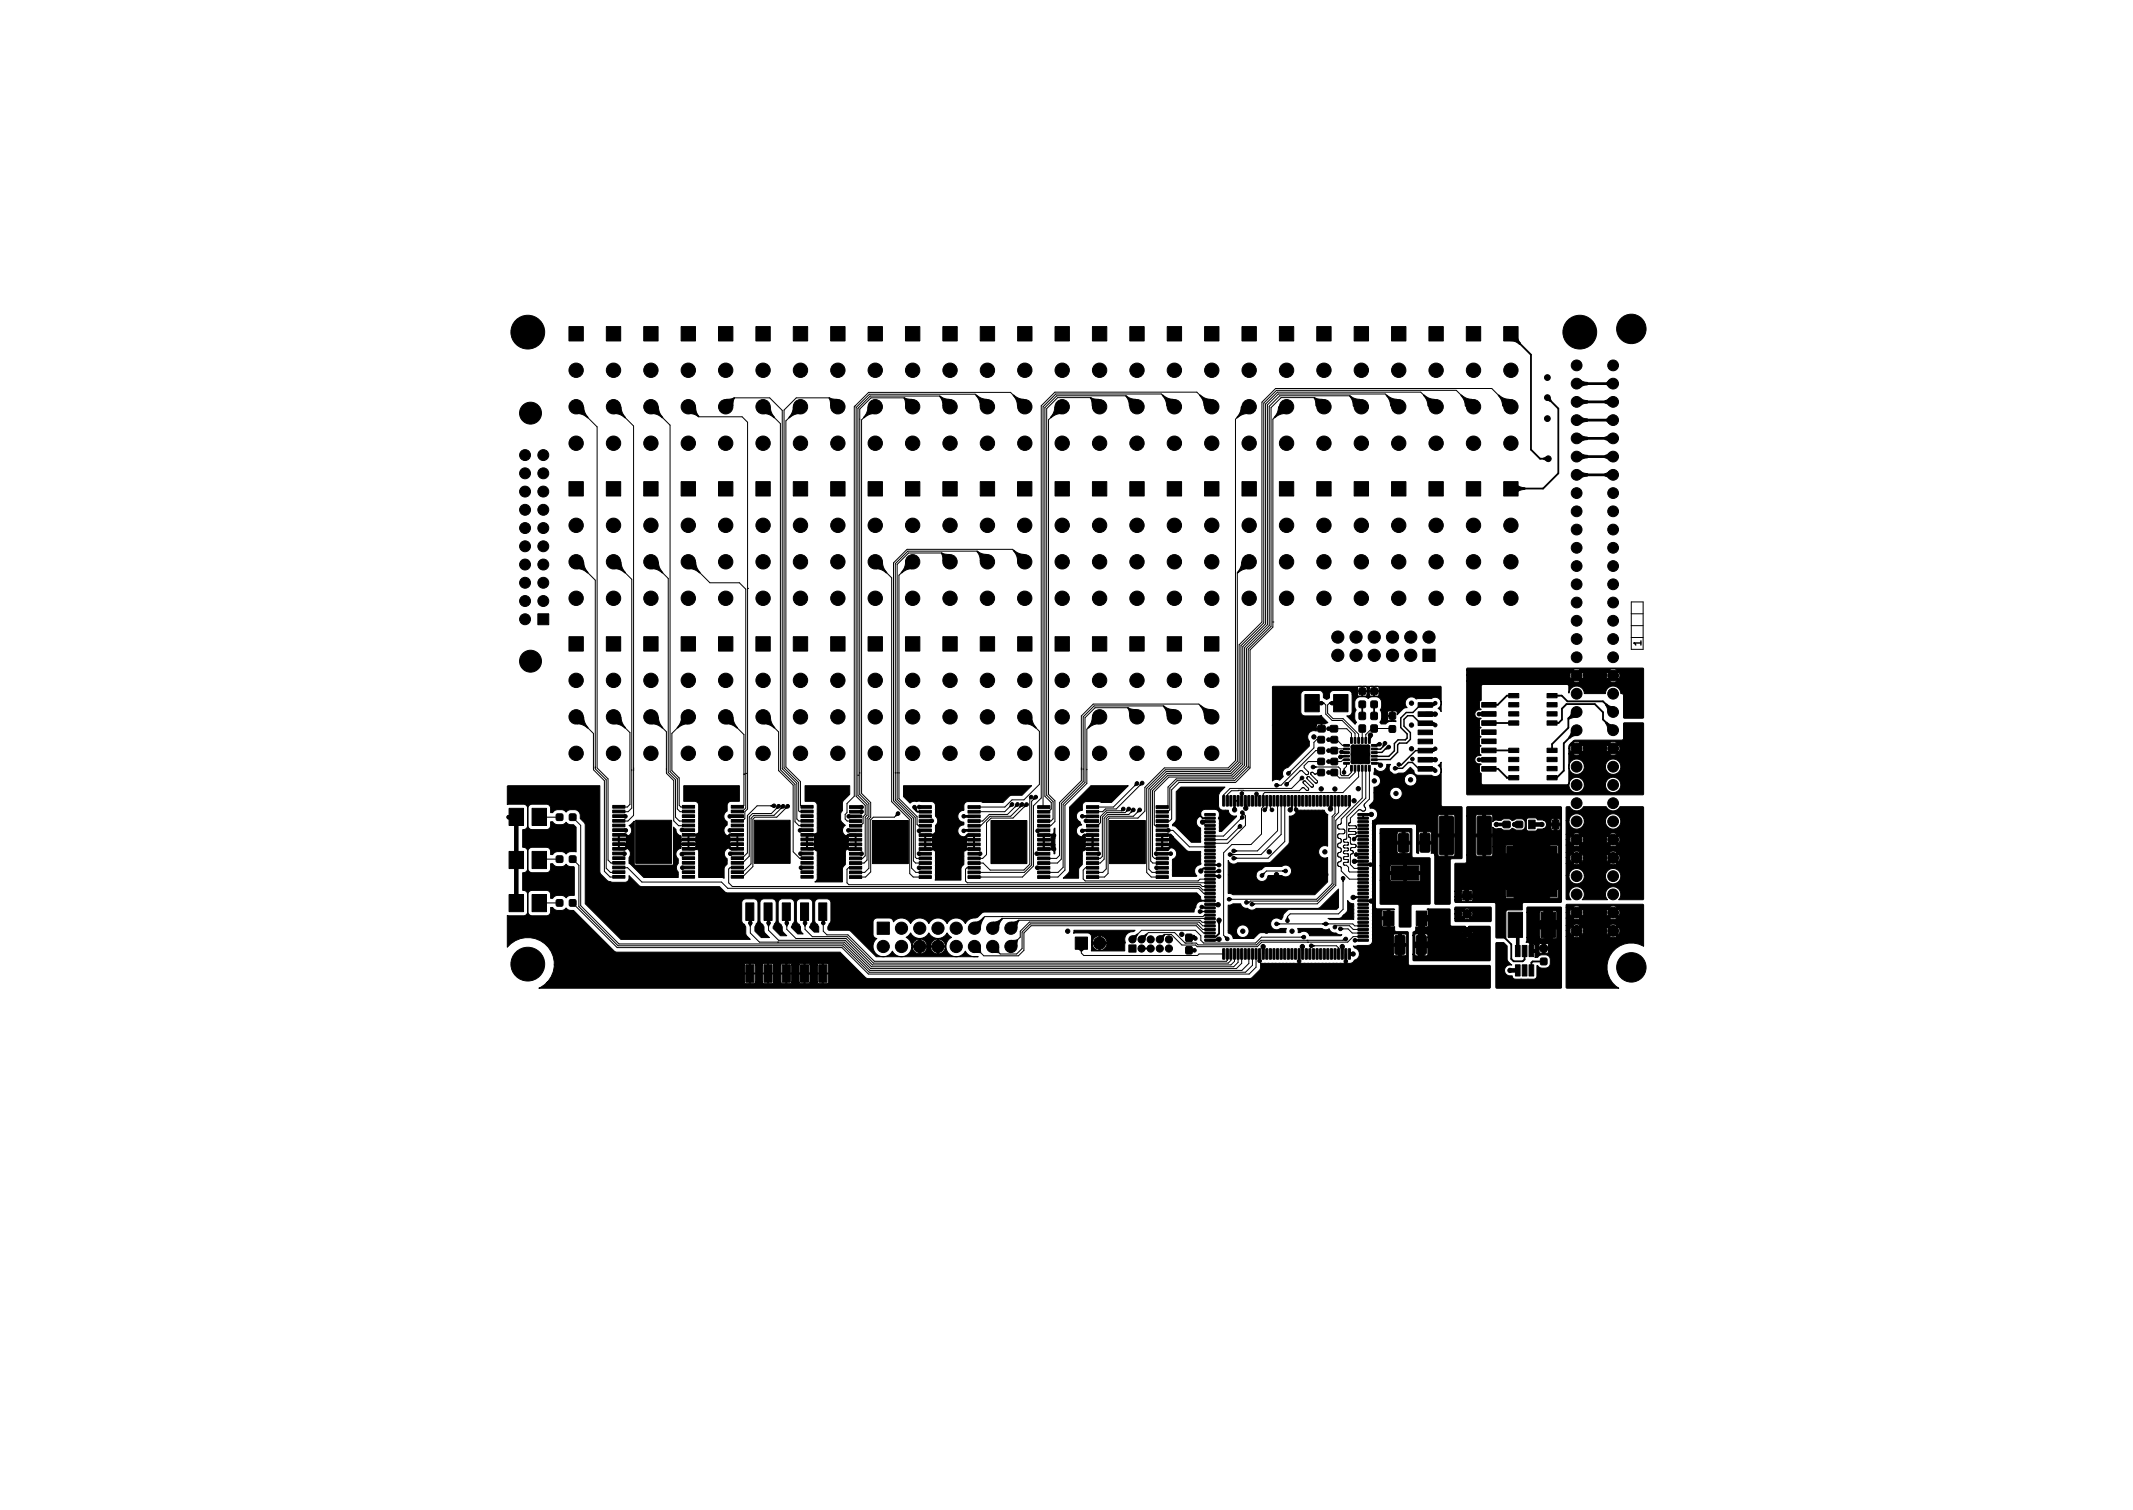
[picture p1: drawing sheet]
<svg xmlns="http://www.w3.org/2000/svg" width="297mm" height="210mm" viewBox="0 0 297 210" stroke-linecap="round" stroke-linejoin="round" font-family="sans-serif">
<defs><g id="words">
<text font-size="1.4" x="228.6" y="89.9" transform="rotate(-90 228.6 89.9)">1</text>
</g></defs>
<g fill="#000" stroke="#000" stroke-width=".14">
<path d="M79.2 45.5h2v2h-2zM80 56.4l.1-.1 1.1 .3 .3 .9 .4 .7-.7-.4-.9-.3zM84.4 45.5h2v2h-2zM85.2 56.4l.1-.1 1.1 .3 .3 .9 .4 .7-.7-.4-.9-.3zM89.6 45.5h2v2h-2zM90.4 56.4l.1-.1 1.1 .3 .3 .9 .4 .7-.7-.4-.9-.3zM94.9 45.5h2v2h-2zM95.6 56.4l.1-.1 1.1 .3 .2 .9 .3 .5-.5-.3-.9-.2zM100.1 45.5h2v2h-2zM101.1 55.7l1.1-.3-.2 1.2-1.1 .3-.1-.1zM105.3 45.5h2v2h-2zM106 56.4l.1-.1 1.1 .3 .3 .9 .4 .7-.7-.4-.9-.3z"/>
<path d="M110.5 45.5h2v2h-2zM110.6 56.6l1.1-.3 .1 .1-.3 1.1-1 .3-.6 .4 .4-.7zM115.5 55.4l1.2 .3 .3 1.1-.1 .1-1.2-.3zM115.7 45.5h2v2h-2zM120.9 45.5h2v2h-2zM121 56.6l1.1-.3 .1 .1-.3 1.1-1 .3-.6 .4 .4-.7zM125.9 55.4l1.2 .3 .3 1.1-.1 .1-1.1-.3zM126.1 45.5h2v2h-2zM130.9 55.2l.5 .3 .9 .2 .3 1.1-.1 .1-1.1-.3-.2-.9zM131.3 45.5h2v2h-2zM135.9 55l.7 .4 .9 .3 .3 1.1-.1 .1-1.1-.3-.3-.9zM136.5 45.5h2v2h-2z"/>
<path d="M141.1 55l.7 .4 .9 .3 .3 1.1-.1 .1-1.1-.3-.3-.9zM141.7 45.5h2v2h-2zM146.9 45.5h2v2h-2zM147 56.6l1.1-.3 .1 .1-.3 1.1-.9 .3-.7 .4 .4-.7zM151.9 55.4l1.2 .3 .3 1.1-.1 .1-1.1-.3zM152.1 45.5h2v2h-2zM156.8 55.1l.6 .3 .9 .3 .3 1.1-.1 .1-1.2-.3-.2-.9zM157.3 45.5h2v2h-2zM161.9 55l.6 .4 1 .3 .3 1.1-.1 .1-1.2-.3-.2-.9zM162.5 45.5h2v2h-2zM167.1 55l.6 .4 1 .3 .3 1.1-.1 .1-1.2-.3-.2-.9zM167.7 45.5h2v2h-2z"/>
<path d="M173 45.5h2v2h-2zM172.9 56.6l1.2-.3v.1l-.3 1.1-.9 .3-.7 .4 .5-.7zM178.2 45.5h2v2h-2zM178.1 56.6l1.2-.3v.1l-.3 1.1-.9 .3-.7 .4 .5-.7zM183 55.4l1.2 .3 .3 1.1v.1l-1.2-.3zM183.4 45.5h2v2h-2zM188 55.1l.6 .3 .8 .3 .3 1.1v.1l-1.2-.3-.2-.9zM188.6 45.5h2v2h-2zM193.1 55l.6 .4 .9 .3 .3 1.1v.1l-1.2-.3-.2-.9zM193.8 45.5h2v2h-2zM198.3 55l.6 .4 .9 .3 .3 1.1v.1l-1.2-.3-.2-.9zM199 45.5h2v2h-2z"/>
<path d="M203.5 55l.6 .4 .9 .3 .3 1.1v.1l-1.2-.3-.2-.9zM204.2 45.5h2v2h-2zM208.7 55l.6 .4 .9 .3 .3 1.1v.1l-1.2-.3-.2-.9zM209.4 45.5h2v2h-2zM209.9 46.2l.1-.1 1.2 .3 .1 .7 .4 .8h-.1l-.5-.3-.9-.3zM215.4 55.4l.1-.1 .4 .1 .1 .4-.1 .1-.4-.1zM219.3 53.4l.8-.5 .5 .3h.4l.1 .3-1 .4-.8-.4zM219.3 55.9l.8-.4 .5 .2 .4 .1 .1 .3-1 .3-.8-.4zM219.3 58.4l.8-.4 .5 .3h.4l.1 .3-1 .4-.8-.4zM224.1 52.9l.8 .5v.1l-.8 .4-.3-.3v-.4zM223.5 55.8l.6-.3 .8 .4v.1l-.8 .4-.6-.3zM224.1 58l.8 .4v.2l-.8 .4-.3-.3v-.4z"/>
<path d="M79.2 67.1h2v2h-2zM80 78l.1-.1 1.1 .3 .3 .9 .4 .7-.7-.4-.9-.3zM84.4 67.1h2v2h-2zM85.3 77.9l1.1 .3 .3 .9 .4 .7-.7-.4-.9-.3-.3-1.1zM89.6 67.1h2v2h-2zM90.5 77.9l1.1 .3 .3 .9 .4 .7-.7-.4-.9-.3-.3-1.1zM94.9 67.1h2v2h-2zM95.7 77.9l1.1 .3 .3 .9 .4 .7-.7-.4-.9-.3-.3-1.1zM100.1 67.1h2v2h-2zM105.3 67.1h2v2h-2zM110.5 67.1h2v2h-2zM115.7 67.1h2v2h-2z"/>
<path d="M120.9 67.1h2v2h-2zM121.7 77.9l1.1 .3 .3 .9 .4 .7-.7-.4-.9-.3-.3-1.1zM126.1 67.1h2v2h-2zM126.2 78.2l1.1-.3 .1 .1-.3 1.1-.9 .3-.7 .4 .4-.7zM131.1 77l1.2 .3 .3 1.1-.1 .1-1.1-.3zM131.3 67.1h2v2h-2zM136.1 76.8l.5 .3 .9 .2 .3 1.1-.1 .1-1.1-.3-.2-.9zM136.5 67.1h2v2h-2zM141.1 76.6l.7 .4 .9 .3 .3 1.1-.1 .1-1.1-.3-.3-.9zM141.7 67.1h2v2h-2zM146.9 67.1h2v2h-2zM152.1 67.1h2v2h-2z"/>
<path d="M157.3 67.1h2v2h-2zM162.5 67.1h2v2h-2zM167.7 67.1h2v2h-2zM173 67.1h2v2h-2zM173 78.2l1.1-.3 .1 .1-.3 1.1-.9 .3-.7 .4 .4-.7zM178.2 67.1h2v2h-2zM183.4 67.1h2v2h-2zM188.6 67.1h2v2h-2zM193.8 67.1h2v2h-2zM199 67.1h2v2h-2zM204.2 67.1h2v2h-2zM209.4 67.1h2v2h-2z"/>
<path d="M209.9 68l1-.6 .8 .4 .6 .1 .1 .2-.8 .2-.7 .4-1-.6zM215 63.8l.3-.2 .4 .2v.1l-.4 .2-.3-.1zM219.3 61l.8-.5 .5 .3 .4 .1 .1 .3-1 .3-.8-.4zM219.3 63.5l.8-.4 .5 .2 .4 .1 .1 .3-1 .4-.8-.5zM219.3 66.1l.8-.5 .5 .3h.4l.1 .3-1 .4-.8-.4zM223.5 60.9l.6-.4 .8 .5v.1l-.8 .4-.6-.3zM223.5 63.4l.6-.3 .8 .4v.1l-.8 .5-.6-.4zM223.5 65.9l.6-.3 .8 .5v.1l-.8 .4-.6-.3zM74.9 85.5h1.5v1.5h-1.5zM79.2 88.7h2v2h-2zM80 99.6l.1-.1 1.1 .3 .3 .9 .4 .7-.7-.4-.9-.3zM84.4 88.7h2v2h-2z"/>
<path d="M85.3 99.5l1.1 .3 .3 .9 .4 .7-.7-.4-.9-.3-.3-1.1zM89.6 88.7h2v2h-2zM90.5 99.5l1.1 .3 .3 .9 .4 .7-.7-.4-.9-.3-.3-1.1zM94.9 88.7h2v2h-2zM95 99.8l1.1-.3 .1 .1-.3 1.1-.9 .3-.7 .4 .4-.7zM100.1 88.7h2v2h-2zM100.9 99.5l1.1 .3 .3 .9 .4 .7-.7-.4-.9-.3-.3-1.1zM105.3 88.7h2v2h-2zM106 99.6l.1-.1 1.1 .3 .3 .9 .4 .7-.7-.4-.9-.3zM110.5 88.7h2v2h-2zM115.7 88.7h2v2h-2zM120.9 88.7h2v2h-2z"/>
<path d="M126.1 88.7h2v2h-2zM131.3 88.7h2v2h-2zM136.5 88.7h2v2h-2zM141.7 88.7h2v2h-2zM142.5 99.5l1.1 .3 .3 .9 .4 .7-.7-.4-.9-.3-.3-1.1zM146.9 88.7h2v2h-2zM152.1 88.7h2v2h-2zM152.2 99.8l1.1-.3 .1 .1-.3 1.1-.9 .3-.7 .4 .4-.7zM157.1 98.5l1.2 .4 .3 1.1-.1 .1-1.1-.3zM157.3 88.7h2v2h-2zM162 98.3l.6 .3 .9 .3 .3 1.1-.1 .1-1.1-.3-.2-.9zM162.5 88.7h2v2h-2z"/>
<path d="M167.1 98.2l.7 .4 .9 .3 .3 1.1-.1 .1-1.1-.3-.3-.9zM167.7 88.7h2v2h-2zM181.7 96.7h2v2.4h-2zM183.6 97.9l.2-.1 .2 .1v.1l-.2 .1-.2-.1zM184 97.9l.2-.1 .2 .2-.2 .1-.2-.1zM185.1 97.9l.2-.1 .2 .1v.1l-.2 .1zM185.5 97.9l.2-.1 .3 .2-.3 .1-.2-.1zM185.7 96.7h2v2.4h-2zM189.3 95.8h.8v.9h-.8zM189.3 97.7h.8v.8h-.8zM189.3 99.2h.6l.2 .1 .1 .7-.1 .2h-.6l-.2-.1zM191 95.8h.8v.9h-.8z"/>
<path d="M191 97.7h.8v.8h-.8zM191 99.2h.6l.2 .1v.7l-.1 .2h-.6l-.2-.1zM193.5 99.3h.8v.8h-.8zM197.5 97.8h2v.7h-2zM197.5 99.1h2v.7h-2zM198.1 90.4h1.7v1.7h-1.7zM177.2 95.7l.1-.1h23.3l.1 .1v3.4l-.4-.5 .1-.1a.83 .83 0 0 0 .1-1.1 .83 .83 0 0 0-1.2-.1h-2.1a.87 .87 0 0 0-1.2 0 .87 .87 0 0 0 0 1.2l-.5 .1-.9 .9-.1-.5h-.5v1.3l.4 .1v.1h-.9l-.5 .3h-.7l-.1-.2 .2-.4h.8l.2 .2 .4-.1v-.6h-.5l-.1 .5h-.8v-1h.8l.1 .4h.5v-.6h-.5l-.1 .2h-.8l-.2-.3 .2-.4v-.7a.93 .93 0 0 0-1.3-.8l-.6 .3a1.4 1.4 0 0 0-1.6 0l-.2 .5v.7l.2 .4-.2 .3v.8l.2 .6-.2 .2-1.1-1.1a.61 .61 0 0 0 .7-.6v-2.4h.7l.2 .2h.4v-.6h.2v.6h.5l.1-.2h.3l.1 .2h.4l.1-.6h.1v.6h.4l.2-.1v-.4l-1.3-.1v.4h-.3l-.1-.4h-1.2l-.1 .4h-.7a.57 .57 0 0 0-.6-.6l-2.2 .1-.3 .3-.1 .7-.1 .1a.46 .46 0 0 1-.7-.2v-.6l-.4-.3-2.2-.1a.57 .57 0 0 0-.6 .6v2.4l.2 .4 .4 .2h2l.3-.1 .9 1-.8 .2v.8l-.7-.1-.1 .3h-.1a.89 .89 0 0 0-1 .4 .89 .89 0 0 0 .1 1v.7l-3 3a.82 .82 0 0 0-.6 1.2l-.5 .5-.5-.1-.5 .3v-7.8h6.1l.1 .4h.6v-.6h-.5l-.2 .2h-6.1v-5.2h11.8l.1 .4h.5v-.6h.2v.6h.5l.1-.4h.3v.4h.6v-.6h.1v.6h.6v-.5l-.2-.1h-1l-.1 .2h-.3l-.2-.2h-1l-.2 .2h-11.8zM206.3 99.1h2v.6h-2zM206.3 97.8h2v.7h-2zM210.1 96.6h1.4v.6h-1.4zM210.1 97.8h1.4v.6h-1.4zM210.1 99.1h1.4v.6h-1.4z"/>
<path d="M215.4 96.6h1.4v.6h-1.4zM215.4 97.8h1.4v.6h-1.4zM215.4 99.1h1.4v.6h-1.4zM218.9 99.1l.8-.2 .1 .1-.2 .8-1.1 .3-.1-.1 .3-.3zM223.7 98l.4 .3 .5 .1 .3 1-1-.3-.1-.5-.2-.4zM204.2 93.1l.1-.1h24.5l.1 .1v6.8l-.1 .1h-2.6l-.1-.1v-3.1l-.2-.2h-.2a1.07 1.07 0 0 0-1.1-1.1 1.07 1.07 0 0 0-1 1.1h-3v-.1a1.07 1.07 0 0 0-1-1 1.07 1.07 0 0 0-1.1 1v-1l-.2-.2h-11.8l-.2 .2v2l-.2 .1-.1 .2v.7l.3 .3a.76 .76 0 0 0-.9 .7 .73 .73 0 0 0 .8 .5l-.2 .4v.7l.3 .2-.3 .3v.7l.3 .3-.3 .3v.7l.3 .3-.3 .3v.7l.3 .2-.1 .1a.61 .61 0 0 0-.8 .6 .61 .61 0 0 0 .8 .6h.1l-.3 .3v.7l.3 .3v1.4l.2 .2h11.8l.2-.1v.2a1.07 1.07 0 0 0 1.2 1 1.07 1.07 0 0 0 .9-1.2h3v.2a1.07 1.07 0 0 0 1.6 .8 1.07 1.07 0 0 0 0-1.8 1.07 1.07 0 0 0-1.6 .8h-3v-.2a1.07 1.07 0 0 0-1.1-.8 1.07 1.07 0 0 0-1 1h-.1l.1-.1v-2.4a1.07 1.07 0 0 0 1.1 1.1 1.07 1.07 0 0 0 1-1.1h3v.2a1.07 1.07 0 0 0 1.6 .8 1.07 1.07 0 0 0 0-1.9 1.07 1.07 0 0 0-1.6 .9h-3v-.3a1.09 1.09 0 0 0-1.2-.7 1.09 1.09 0 0 0-.9 1v-1.7h.6l.4 .2 .5-.2h4.2l.4 .2 .5-.2-.5-.5-.4 .5h-4.2l-.4-.5-.5 .5h-.6v-.8h.1l.2 .5 .5-.5h.5l.5 .5 .2-.5h3.2l.2 .5 .5-.5h.5l.5 .5 .2-.3v-.3l-.2-.4-.5 .5h-.5l-.5-.5-.2 .5h-3.2l-.2-.5-.5 .5h-.5l-.5-.5-.2 .5h-.1l.1-.5 .2-.2h.3l.5 .4 .4-.4h4.2l.4 .4 .5-.4-.4-.2-.5 .2h-4.2l-.4-.2-.8 .2 .3-.4h.2h6.6l.2-.2v-2.2l.1-.1h2.6l.1 .1v9.9l-.1 .1h-24.5l-.1-.1v-15.8h14.9l.4 .2 .5-.2h4.2l.4 .2 .4-.1 .1-.1-.5-.5-.4 .5h-4.2l-.4-.5-.5 .5h-14.9v-.8h14.4l.2 .5 .5-.4h.5l.5 .4 .2-.5h3.2l.2 .5 .5-.4h.5l.5 .4 .2-.4-.1-.4-.1-.1-.5 .5h-.5l-.5-.5-.2 .4h-3.2l-.2-.4-.5 .5h-.5l-.5-.5-.2 .4h-14.4v-.7h14.9l.5 .5 .4-.5h4.2l.4 .5 .5-.5-.1-.1-.3-.1-.5 .2h-4.2l-.4-.2-.5 .2h-14.9zM70.9 118.6h2v2.3h-2zM70.9 112.6h2v2.3h-2zM74.1 118.6h2v2.3h-2zM74.1 112.6h2v2.3h-2zM77.5 119.2h.8v.8h-.8zM77.5 113.4h.8v.8h-.8z"/>
<path d="M79.3 119.2h.9v.8h-.9zM79.3 113.4h.9v.8h-.9zM85.3 119.3h1.7v.4h-1.7zM85.3 118.7h1.7v.3h-1.7zM85.3 118h1.7v.4h-1.7zM85.3 117.4h1.7v.3h-1.7zM85.3 116.7h1.7v.4h-1.7zM85.3 116.1h1.7v.3h-1.7zM85.3 115.4h1.7v.4h-1.7zM85.3 114.8h1.7v.3h-1.7zM85.3 114.1h1.7v.4h-1.7zM85.3 113.5h1.7v.3h-1.7z"/>
<path d="M85.3 112.8h1.7v.4h-1.7zM85.3 112.2h1.7v.3h-1.7zM86.5 118.8l.3-.1 .2 .1v.1l-.2 .1-.3-.1zM86.7 115.6l.3-.1 .2 .1v.1l-.2 .1-.3-.1zM95 114.1h1.7v.4h-1.7zM95 112.2h1.7v.3h-1.7zM95 118.7h1.7v.3h-1.7zM95 119.3h1.7v.4h-1.7zM95 114.8h1.7v.3h-1.7zM95 113.5h1.7v.3h-1.7zM95 116.1h1.7v.3h-1.7zM95 117.4h1.7v.3h-1.7z"/>
<path d="M95 115.4h1.7v.4h-1.7zM95 116.7h1.7v.4h-1.7zM95 112.8h1.7v.4h-1.7zM95 118h1.7v.4h-1.7zM94.9 118.9l.2-.1h.3v.1l-.3 .2zM95 115.5l.1-.1 .4 .3h-.4l-.1-.1zM101.8 119.3h1.7v.4h-1.7zM101.8 118.7h1.7v.3h-1.7zM101.8 118h1.7v.4h-1.7zM101.8 117.4h1.7v.3h-1.7zM101.8 116.7h1.7v.4h-1.7zM101.8 116.1h1.7v.3h-1.7z"/>
<path d="M101.8 115.4h1.7v.4h-1.7zM101.8 114.8h1.7v.3h-1.7zM101.8 114.1h1.7v.4h-1.7zM101.8 113.5h1.7v.3h-1.7zM101.8 112.8h1.7v.4h-1.7zM101.8 112.2h1.7v.3h-1.7zM101.7 118.8l.2-.1 .2 .2-.2 .1-.2-.1zM86.1 116.4h.1v.4h1v-.3a.84 .84 0 0 0 .7-.7 .84 .84 0 0 0-.3-.9l.7-.6 .1 6.2 5.4-.1v-3.3h1l.1 .4h.9v-.5h.1v.5h1v-.4h4.7l.1 .4h.9v-.5h-.9l-.1 .1h-4.7v-.1h-2l-.1 .1h-1v-1.9l.3 .3a.93 .93 0 0 0 .7 .9l.1 .4h.9v-.4h.1v.4h1a.71 .71 0 0 1 .4-.8v-3.8a.57 .57 0 0 0-.6-.6h-1.5v-2.2h7.8v2.2h-1.2l-.3 .1-.2 .3v.5a.7 .7 0 0 1-.4 .8 .95 .95 0 0 0 .4 1.2 .7 .7 0 0 1-.4 .7 .89 .89 0 0 0 .8 1.3v.3h.9v-.4h.1l.1 1.2-.1 .5h-.1v-.5h-.9l-.1 .4a.86 .86 0 0 0-.7 .7 .86 .86 0 0 0 .4 .9v.7l-.5 .6v1.4l-.3-.1h-3.2v-3.8a.71 .71 0 0 1-.4-.7l-1-.1v.5h-.1v-.5h-.9v.5a.83 .83 0 0 0-.7 .6 .83 .83 0 0 0 .3 .9v.6a.81 .81 0 0 0 0 1.2v.8h-4.8l-2.1-2v-.8a.82 .82 0 0 0-.4-1.3v-.5h-1v.5h-.1v-1.1h.1v.5h1v-.1v-.4h-1.1zM107.4 112.2l.2-.2 .3 .2-.3 .2-.2-.1zM108.2 112.3l.2-.1 .1 .1-.1 .2-.2 .1-.1-.1zM106.3 116h2.4l.1 2.4h-2.5zM108.8 112.3l.2-.1 .1 .1v.2l-.3 .1-.1-.1z"/>
<path d="M109.5 112.3l.2-.1v.1v.2l-.3 .1v-.1zM111.5 114.1h1.7v.4h-1.7zM111.5 112.2h1.7v.3h-1.7zM111.5 118.7h1.7v.3h-1.7zM111.5 119.3h1.7v.4h-1.7zM111.5 114.8h1.7v.3h-1.7zM111.5 113.5h1.7v.3h-1.7zM111.5 116.1h1.7v.3h-1.7zM111.5 117.4h1.7v.3h-1.7zM111.5 115.4h1.7v.4h-1.7zM111.5 116.7h1.7v.4h-1.7zM111.5 112.8h1.7v.4h-1.7z"/>
<path d="M111.5 118h1.7v.4h-1.7zM111.4 115.6l.2-.1 .3 .2-.3 .1-.2-.1zM111.5 118.8l.2-.1 .2 .2-.3 .1-.1-.1zM118.3 119.3h1.7v.4h-1.7zM118.3 118.7h1.7v.4h-1.7zM118.3 118h1.7v.4h-1.7zM118.3 117.4h1.7v.4h-1.7zM118.3 116.7h1.7v.4h-1.7zM118.3 116.1h1.7v.4h-1.7zM118.3 115.4h1.7v.4h-1.7zM118.3 114.8h1.7v.4h-1.7zM118.3 114.1h1.7v.4h-1.7z"/>
<path d="M118.3 113.5h1.7v.4h-1.7zM118.3 112.8h1.7v.4h-1.7zM118.3 112.2h1.7v.4h-1.7zM112.1 109.4h6.2v1.2l-.9 1-.1 1.3-.2 .4v1l.6 .6a.87 .87 0 0 0-.4 .9 .87 .87 0 0 0 .8 .7l.1 .4h.9v-.5h.1v1.7h-.1v-.5l-1 .1a.71 .71 0 0 1-.3 .8l-.1 1.9-.4 .5v1.9h-3.8l.2-.2 .1-.3v-3.9a.71 .71 0 0 1-.4-.7l-1-.1v.5h-.1v-1.1h.1v.5h1v-.4h4.7l.1 .4h.9v-.5h-.9l-.1 .1h-4.7v-.1h-1.1v-.6h.1v.4h1a.71 .71 0 0 1 .4-.8v-3.8a.57 .57 0 0 0-.6-.6h-1.1zM119.5 112.3l.3-.1 .2 .1v.1l-.2 .1zM119.6 113l.2-.1 .2 .1v.1l-.2 .1-.2-.1zM119.5 118.8l.3-.1 .2 .1v.1l-.2 .1-.3-.1zM124.8 113.3l.2-.1 .1 .1v.2l-.3 .1-.1-.1zM122.8 116h2.4v2.5h-2.4zM127.3 112.4l.1-.1 .2 .1v.3l-.1 .2zM128 114.1h1.7v.4h-1.7zM128 112.2h1.7v.4h-1.7z"/>
<path d="M128 118.7h1.7v.4h-1.7zM128 119.3h1.7v.4h-1.7zM128 114.8h1.7v.4h-1.7zM128 113.5h1.7v.4h-1.7zM128 116.1h1.7v.4h-1.7zM128 117.4h1.7v.4h-1.7zM128 115.4h1.7v.4h-1.7zM128 116.7h1.7v.4h-1.7zM128 112.8h1.7v.4h-1.7zM128 118h1.7v.4h-1.7zM128 118.8l.2-.1 .2 .2-.2 .1-.2-.1zM128 115.6l.2-.1 .3 .1-.3 .2-.2-.1z"/>
<path d="M128 112.3l.2-.1 .2 .2-.2 .1-.2-.1zM129.3 114.3l.3-.2 .2 .1v.2h-.2h-.3zM134.8 119.3h1.7v.4h-1.7zM134.8 118.7h1.7v.4h-1.7zM134.8 118h1.7v.4h-1.7zM134.8 117.4h1.7v.4h-1.7zM134.8 116.7h1.7v.4h-1.7zM134.8 116.1h1.7v.4h-1.7zM134.8 115.4h1.7v.4h-1.7zM134.8 114.8h1.7v.4h-1.7zM134.8 114.1h1.7v.4h-1.7zM134.8 113.5h1.7v.4h-1.7z"/>
<path d="M134.8 112.8h1.7v.4h-1.7zM134.8 112.2h1.7v.4h-1.7zM136.1 118.8l.2-.1 .2 .1v.1l-.2 .1-.2-.1zM140.7 112h.2h.1l-.1 .2-.2 .1h-.1zM139.3 116h2.4v2.5h-2.4zM141.5 112h.2v.2l-.3 .1zM125.8 109.4h17.9l-1.4 1.3-1.6 .1-1 .9h-2.8l-.4-.1h-1.7a.57 .57 0 0 0-.6 .6v.6a.82 .82 0 0 0-.8 .9 .82 .82 0 0 0 .8 .8v.4a.83 .83 0 0 0-.8 1 .83 .83 0 0 0 1.2 .5l.1 .5h.9v-.5h.1v1.7h-.1v-.5l-1 .1a.71 .71 0 0 1-.3 .8l-.1 1.9-.4 .5v1.6h-3.6v-4a.71 .71 0 0 1-.3-.8l-1-.1v.5h-.1v-1.1h.1v.5h.9l.1-.4h4.7l.1 .4h.9v-.5h-.9l-.1 .1h-4.7l-.1-.1h-1v-.6h.1v.5l1-.1a.71 .71 0 0 1 .3-.8l.1-1.1a.82 .82 0 0 0 0-1.3v-1.4a.57 .57 0 0 0-.6-.6h-1.9a1.08 1.08 0 0 0-1.1 .2l-.9-.9zM142.1 112h.2h.1l-.1 .2-.3 .2zM142.7 112h.2l.1 .1-.1 .1-.2 .2-.1-.1zM144 111h.2h.1l-.1 .2-.2 .1h-.1zM144.5 114.1h1.7v.4h-1.7zM144.5 112.2h1.7v.4h-1.7z"/>
<path d="M144.5 118.7h1.7v.4h-1.7zM144.5 119.3h1.7v.4h-1.7zM144.5 114.8h1.7v.4h-1.7zM144.5 113.5h1.7v.4h-1.7zM144.5 116.1h1.7v.4h-1.7zM144.5 117.4h1.7v.4h-1.7zM144.5 115.4h1.7v.4h-1.7zM144.5 116.7h1.7v.4h-1.7zM144.5 112.8h1.7v.4h-1.7zM144.5 118h1.7v.4h-1.7zM144.4 118.8l.2-.1 .2 .2-.3 .1-.1-.1zM144.5 115.6l.2-.1 .3 .1-.3 .2-.2-.1z"/>
<path d="M145.3 116.4h.1v.5l1-.1a.71 .71 0 0 1 .3-.8l.1-.6 .1-.1v3.6h-.1a.62 .62 0 0 0-.4-.8l-.1-.5h-.9v.5h-.1v-1.1h.1v.5h.9l.1-.1-.1-.4h-1zM151.3 119.3h1.7v.4h-1.7zM151.3 118.7h1.7v.4h-1.7zM151.3 118h1.7v.4h-1.7zM151.3 117.4h1.7v.4h-1.7zM151.3 116.7h1.7v.4h-1.7zM151.3 116.1h1.7v.4h-1.7zM151.3 115.4h1.7v.4h-1.7zM151.3 114.8h1.7v.4h-1.7zM151.3 114.1h1.7v.4h-1.7zM151.3 113.5h1.7v.4h-1.7zM151.3 112.8h1.7v.4h-1.7z"/>
<path d="M151.3 112.2h1.7v.4h-1.7zM151.2 114.2l.2-.1 .3 .3h-.3h-.2zM152.6 118.8l.2-.1 .2 .1v.1l-.2 .1-.2-.1zM151.9 109.4h5.2l-2.3 2.3-3.5-.1a.57 .57 0 0 0-.6 .6v.6a.82 .82 0 0 0-.8 .7 .82 .82 0 0 0 .5 .9l.2 .5a.83 .83 0 0 0-.7 1 .83 .83 0 0 0 1.2 .5l.1 .5h.9v-.5h.1v1.7h-.1v-.5l-1 .1a.71 .71 0 0 1-.3 .8l-.1 1.9-.5 .6v1.3h-2.1l.7-.7 .1-.3v-4.2h2.2l.1 .4h.9v-.5h-.9l-.1 .1h-2.2v-4.7zM156.2 112.7l.2-.1 .1 .1-.1 .2h-.2zM157 112.7l.2-.1v.1v.2l-.3 .1v-.1zM157.6 112.8l.2-.1 .1 .1-.1 .2-.3 .1v-.1zM155.8 116h2.4v2.5h-2.4zM158.1 109.1l.2-.1 .1 .1-.1 .2-.2 .1h-.1zM158.5 112.8l.2-.1 .1 .1-.1 .2-.3 .1v-.1zM158.8 109h.2l.1 .1-.1 .2-.2 .1-.1-.1zM161 114.1h1.7v.4h-1.7z"/>
<path d="M161 112.2h1.7v.4h-1.7zM161 118.7h1.7v.4h-1.7zM161 119.3h1.7v.4h-1.7zM161 114.8h1.7v.4h-1.7zM161 113.5h1.7v.4h-1.7zM161 116.1h1.7v.4h-1.7zM161 117.4h1.7v.4h-1.7zM161 115.4h1.7v.4h-1.7zM161 116.7h1.7v.4h-1.7zM161 112.8h1.7v.4h-1.7zM161 118h1.7v.4h-1.7zM161 118.8l.2-.1 .2 .2-.2 .1-.2-.1z"/>
<path d="M162.3 115.6l.2-.1 .2 .1v.1l-.2 .1-.2-.1zM162.6 118.8l.3-.1 .1 .1v.1l-.1 .1-.3-.1zM161.8 116.4h.1v.5h.9l.1-.5 .2-.1 2.3 2.2 1.8 .1v1.4a.35 .35 0 0 1 0 .4 .35 .35 0 0 1-.4 .1 .88 .88 0 0 0-.1 1.5h-.1h-3.3v-2a.35 .35 0 0 1 .3-.5 .82 .82 0 0 0 .2-1 .82 .82 0 0 0-.9-.4l-.1-.5h-.9v.5h-.1v-1.1h.1v.5h.9l.1-.1-.1-.4h-1zM167.5 114.4l.2-.2 .2 .1v.2l-.2 .1-.2-.1zM167.8 113.3h1.4v.2l-1.4 .1zM167.8 113.8h1.4v.2l-1.4 .1zM167.8 114.3h1.4v.2l-1.4 .1zM167.8 114.8h1.4v.2l-1.4 .1zM167.8 115.3h1.4v.2l-1.4 .1zM167.8 115.8h1.4v.2l-1.4 .1zM167.8 116.3h1.4v.2l-1.4 .1zM167.8 116.8h1.4v.2l-1.4 .1z"/>
<path d="M167.8 117.3h1.4v.2l-1.4 .1zM167.8 117.8h1.4v.2l-1.4 .1zM167.8 118.3h1.4v.2l-1.4 .1zM167.8 118.8h1.4v.2l-1.4 .1zM167.8 119.3h1.4v.2l-1.4 .1zM167.8 119.8h1.4v.2l-1.4 .1zM163.8 110.2l.6-.6h6.2l-.6 .6-.3 .4v1.6a.76 .76 0 0 0 1 .6h.3a.96 .96 0 0 0 1.2 .8l-2.1 2.2h-.3v-1.5l-.1-.4a.74 .74 0 0 0-.5-1.2h-1.4a.7 .7 0 0 0-.6 .9 .91 .91 0 0 0-.6 .9 .91 .91 0 0 0 .6 .8v2h-1.3l-2.1-2.1-.5-.2v-.2l.5-.6zM170.3 110.8h.3l-.1 1.4h-.2zM170.8 110.8h.3l-.1 1.4h-.2zM171.3 118.9l.2-.1 .2 .2-.2 .1-.2-.1zM171.3 110.8h.3l-.1 1.4h-.2zM171.8 118.4l.2-.1 .2 .2-.2 .1-.2-.1z"/>
<path d="M171.8 119.4l.2-.1 .2 .2-.2 .2-.2-.1zM171.8 110.8h.3l-.1 1.4h-.2zM171.8 112.4h.2l.1 .2-.1 .2h-.1l-.2-.2zM172.3 110.8h.3l-.1 1.4h-.2zM172.5 115.1l.1-.1 .1 .1v.2h-.2zM172.8 110.8h.3l-.1 1.4h-.2zM172.8 113.8h.2v.2l-.2 .1zM173 113.1l.2 .1v.2h-.2v-.2zM173.3 110.8h.3l-.1 1.4h-.2zM173.3 112.1h.2l.2 .2-.2 .3h-.1l-.1-.3zM173.8 110.8h.3l-.1 1.4h-.2zM174.3 110.8h.3l-.1 1.4h-.2z"/>
<path d="M174.8 110.8h.3l-.1 1.4h-.2zM174.9 110.5h.1l.1 .2-.2 .4-.1-.4zM175.3 110.8h.3l-.1 1.4h-.2zM175.8 110.8h.3l-.1 1.4h-.2zM176.1 112.5l.3-.1v.1l-.1 .3h-.1l-.1-.1zM176.3 110.8h.3l-.1 1.4h-.2zM176.8 110.8h.3l-.1 1.4h-.2zM177.3 110.8h.3l-.1 1.4h-.2zM177.8 109.3l.2-.1 .1 .2-.2 .1-.1-.1zM177.8 110.8h.3l-.1 1.4h-.2zM178.3 110.8h.3l-.1 1.4h-.2zM178.8 110.8h.3l-.1 1.4h-.2z"/>
<path d="M179.2 109l.2-.1v.3l-.2 .1-.1-.1zM179.3 110.8h.3l-.1 1.4h-.2zM179.4 107.5l.3-.1h.1l-.2 .3h-.1h-.1zM179.8 110.8h.3l-.1 1.4h-.2zM180.3 110.8h.3l-.1 1.4h-.2zM171 119.8a.82 .82 0 0 0 1.3 .3h4.3l.4-.1 2.5-2.6v-3.8a.92 .92 0 0 0 1.1-.8h3.4a.44 .44 0 0 1 .6 .4l.3 .2v4.4a.87 .87 0 0 0-1.3 .8 .87 .87 0 0 0 1.3 .8v3.4l-1.8 1.8h-11.4l-.3-.2h-.4v-2.6h3.9a.86 .86 0 0 0 .8 .9 .86 .86 0 0 0 .9-.8h1.9a.83 .83 0 0 0 1.1-.1 .83 .83 0 0 0 0-1.1 .83 .83 0 0 0-1.1-.1l-2.3 .1-.5 .4a.82 .82 0 0 0-.8 .7h-3.9zM180.8 110.8h.3l-.1 1.4h-.2zM181.1 108.3h.2l.1 .1-.1 .2h-.2zM181.3 110.8h.3l-.1 1.4h-.2zM181.8 110.8h.3l-.1 1.4h-.2zM182.3 110.8h.3l-.1 1.4h-.2zM182.8 110.8h.3l-.1 1.4h-.2z"/>
<path d="M182.8 106.7l.2-.1 .3 .2-.3 .2-.2-.1zM183.3 110.8h.3l-.1 1.4h-.2zM183.8 110.8h.3l-.1 1.4h-.2zM183.6 107.2h.8v.8h-.8zM183.6 105.6h.8v.8h-.8zM183.6 102.6h.8v.8h-.8zM183.6 104.1h.8v.8h-.8zM183.6 101.1l.9-.1 .1 .2-.1 .7h-.2h-.7l-.1-.2zM184.3 110.8h.3l-.1 1.4h-.2zM184.8 110.8h.3l-.1 1.4h-.2zM185.3 110.8h.3l-.1 1.4h-.2zM185.3 112.1h.2v.3l-.2 .3h-.1l-.1-.3z"/>
<path d="M185.8 110.8h.3l-.1 1.4h-.2zM185.4 107.2h.8v.8h-.8zM185.4 105.6h.8v.8h-.8zM185.4 102.6h.8v.8h-.8zM185.4 104.1h.8v.8h-.8zM185.3 101.1l.9-.1 .1 .2-.1 .7h-.1h-.8l-.1-.2zM186.3 110.8h.3l-.1 1.4h-.2zM186.8 104.6l.2-.1 .2 .2v.2l-.4-.1zM186.8 110.8h.3l-.1 1.4h-.2zM186.7 105.3l.4-.1v.2l-.3 .2-.1-.1zM187.1 107.2l.2 .2-.1 .2h-.1l-.1-.2zM187.3 110.8h.3l-.1 1.4h-.2z"/>
<path d="M187.1 106.2h.8v.2h-.7zM187.1 105.7h.8v.2h-.7zM187.1 105.2h.8v.2h-.7zM187.1 104.7h.8v.2h-.7zM187.1 104.2h.8v.2h-.7zM187.1 103.7h.8v.2h-.7zM187.8 110.8h.3l-.1 1.4h-.2zM188.1 106.6h.2v.8l-.2-.1zM188.1 102.7h.2v.8h-.2zM188.6 106.6h.2v.8l-.2-.1zM188.6 102.7h.2v.8h-.2zM188.6 119.9l.2-.2 .2 .1v.2l-.2 .1-.2-.1z"/>
<path d="M188.9 118.9l.1-.1 .4 .1-.4 .2-.1-.1zM189.1 106.6h.2v.8l-.2-.1zM189.1 102.7h.2v.8h-.2zM189.6 106.6h.2v.8l-.2-.1zM189.6 102.7h.2v.8h-.2zM189.3 101l.6-.1 .2 .1 .1 .7-.1 .2-.6 .1-.2-.1zM190.1 106.6h.2v.8l-.2-.1zM190.1 102.7h.2v.8h-.2zM189.1 119.8h1.4l.1 .2-1.5 .1zM189.1 119.3h1.4l.1 .2-1.5 .1zM189.1 118.8h1.4l.1 .2-1.5 .1zM189.1 118.3h1.4l.1 .2-1.5 .1z"/>
<path d="M189.1 117.8h1.4l.1 .2-1.5 .1zM189.1 117.3h1.4l.1 .2-1.5 .1zM189.1 116.8h1.4l.1 .2-1.5 .1zM189.1 116.3h1.4l.1 .2-1.5 .1zM189.1 115.8h1.4l.1 .2-1.5 .1zM189.1 115.3h1.4l.1 .2-1.5 .1zM189.1 114.8h1.4l.1 .2-1.5 .1zM189.1 114.3h1.4l.1 .2-1.5 .1zM189.1 113.8h1.4l.1 .2-1.5 .1zM189.1 113.3h1.4l.1 .2-1.5 .1zM188.2 103.8l.2-.1 2.3 .1 .1 .2-.1 2.3h-.2h-2.3v-.2zM190.6 106.6h.2v.8l-.2-.1z"/>
<path d="M190.6 102.7h.2v.8h-.2zM190.6 113.3l.2-.1 .2 .1v.2l-.2 .1-.2-.1zM190.8 102.3h.1l.1 .3-.2 .3h-.2zM191 101l.6-.1 .2 .1v.7l-.1 .2-.6 .1-.2-.1zM191 103.7h.8v.2h-.8zM191 104.2h.8v.2h-.8zM191 104.7h.8v.2h-.8zM191 105.2h.8v.2h-.8zM191 105.7h.8v.2h-.8zM191 106.2h.8v.2h-.8zM191.7 103.7l.2-.2 .2 .1v.1l-.4 .2zM192.6 103.5l.2-.1 .1 .1-.2 .5-.1-.1z"/>
<path d="M192.9 104.2l.3-.2h.2v.1v.2h-.4zM193.5 101.1h.8v.8h-.8zM194.3 106.9l.2-.1 .1 .1v.2h-.2l-.1-.1zM194.8 116.1l1.1-.1 .2 .1 .1 2.3-.2 .2-1 .1-.2-.2-.1-2.2zM192.2 115.5l.1-.1h4.2l.1 .1v3.8l.2 .1h2.3l.1 .1v6.3l-.1 .1h-2.4l-.2 .2v2.9l-.1 .1h-1.5l-.1-.1v-2.9l-.1-.2h-2.4l-.1-.1v-3.2h1.4l.2 .1h1.6l.1-1h.4v1h1.7l.2-.1-.1-.9h-4.1v.9h-1.4v-2h1.4v.8h1.9v-1h.4v1l1.9-.1v-.8l-.2-.1h-3.8l-.2 .2h-1.4v-1.9h2.4l.1 .2h.5l.1-1.4h.3v1.3l.6 .1 .2-.2-.1-1.2h-1.7v1.2h-2.4v-2.7h2.4v1.1l.7 .1v-1.3h.3v1.3h.7v-1.3l-.1-.1h-1.5l-.1 .2h-2.4zM197.5 106.7h2v.7h-2zM197.5 100.4h2v.6h-2zM197.5 101.7h2v.6h-2zM197.5 102.9h2v.7h-2zM197.5 104.2h2v.6h-2zM197.5 105.5h2v.6h-2zM197.8 116.1l1.1-.1 .2 .1v2.3l-.1 .2-1.1 .1-.2-.2v-2.2z"/>
<path d="M199.3 104.4l.4-.2 .2 .1v.1l-.2 .1-.4 .1zM199.4 107l.3-.1 .2 .1v.1l-.2 .1-.3-.1zM70.7 109.4h12.8v12l.2 .4 1 .9 .6 .2h1.7a.57 .57 0 0 0 .6-.6v-.4l1.3 1.4 .4 .1 10.9 .1 .8 .7 .3 .1h65.4l.5 .6 .2 .5a1.04 1.04 0 0 0-.9 1l-.2 .6h-29.2l-.3 .1-.6 .6-.4 .1a1.47 1.47 0 0 0-1.4 .8 1.42 1.42 0 0 0-1.2-.8 1.42 1.42 0 0 0-1.3 .8 1.42 1.42 0 0 0-1.3-.8 1.42 1.42 0 0 0-1.2 .8 1.42 1.42 0 0 0-1.3-.8 1.42 1.42 0 0 0-1.3 .8 1.42 1.42 0 0 0-2.4-.2 .57 .57 0 0 0-.6-.6h-1.6l-.5 .2-.1 .4v1.7a.57 .57 0 0 0 .5 .6 1.43 1.43 0 0 0 0 2.2 1.43 1.43 0 0 0 2.2-.5 1.42 1.42 0 0 0 1.5 .8 1.42 1.42 0 0 0 1.1-1.2h.2l.3 .5 .5 .3h.1v-.9h.1v.9h.2l.5-.3 .3-.5h.5l.3 .5 .5 .3h.2v-.9h.1v.9l.5-.1 .4-.5v-.3h-2v.1h-.5v-.1h-2v.1h-.2v-.4h.2v.1h.9v-.9h.1v.9h1v-.1h.5v.1h1v-.9h.1v.9h.9a1.02 1.02 0 0 0-.9-.9 1.02 1.02 0 0 0-1.1 .8h-.5l-.1-.2a1.07 1.07 0 0 0-1-.6 1.07 1.07 0 0 0-.9 .8h-.2v-.2a1.41 1.41 0 0 0-.7-.9l.6-.6a1.43 1.43 0 0 0 2.6 0 1.42 1.42 0 0 0 1.2 .8 1.42 1.42 0 0 0 1.3-.8l.6 .6a1.43 1.43 0 0 0-.3 2.3 1.43 1.43 0 0 0 2.2-.4 1.66 1.66 0 0 0 1.7 .8h.1h-14.2l-3.6-3.6-.3-.1h-2.7l-.1-.1v-.4l.4-.7v-2.7l-.2-.3-.2-.1-1.3-.1a.57 .57 0 0 0-.6 .6l.1 2.6 .5 .7v.8h-.6l-.7-.7 .5-.8v-2.6a.57 .57 0 0 0-.6-.6l-1.2 .1-.3 .1-.2 .3v2.7l.2 .3 .2 .1 .2 .3v.7l.3 .3h-.7l-.9-.9 .4-.9v-2.5l-.1-.3-.3-.2-1.3-.1a.57 .57 0 0 0-.5 .6v2.6l.5 .7 .1 .8 .6 .5h-.9l-1-1v-.3l.4-.7v-2.6a.57 .57 0 0 0-.6-.6l-1.3 .1-.3 .2-.1 .3v2.6l.6 .7 .1 .9 .6 .7h-1.1l-.9-.9v-.7l.4-.7v-2.7l-.1-.3-.3-.1-1.2-.1a.57 .57 0 0 0-.6 .6v2.6l.6 .7v1.2l.6 .6h-18l-5-5v-10.9l-.1-.3-.6-.6a1 1 0 0 0-.3-1.1 1 1 0 0 0-1-.2l-.3 .1-.4 .3-.5-.3h-.8l-.3 .1-.2 .3h-.3l-.1-.9-.3-.3h-2.2a.57 .57 0 0 0-.6 .6v2.3l.2 .4 .4 .2h2a.57 .57 0 0 0 .6-.6v-.5h.3l.2 .3 .5 .1h.6l.5-.3 .4 .3h.7l.3 .4v3.4h-.9l-.5 .3-.5-.3h-.8l-.3 .1-.2 .3h-.3v-.4a.57 .57 0 0 0-.6-.6h-2l-.4 .1-.2 .5v2.3a.57 .57 0 0 0 .6 .6h2.2l.4-.4v-.8h.3l.2 .2 .3 .2h.8l.5-.4 .4 .3 .8 .2v3.9h-.7l-.5 .3-.5-.3h-.8l-.3 .1-.2 .3h-.3l-.1-.8-.3-.3h-2.2a.57 .57 0 0 0-.6 .6v2.3l.2 .4 .4 .2h2a.57 .57 0 0 0 .6-.6v-.5h.3l.2 .2 .3 .2h.8l.5-.4 .4 .3 .7 .1 5.6 5.6 .3 .2h31.2l3.5 3.5 .4 .2h53.1l.4-.2 1-1.1 .1-.2v-.7h5l.4-.1 .4 .1h5.7l.5-.1a.86 .86 0 0 0 1.2-.3l.4-.3 .2-.5h4.7l.2 .2h.5l.1-1.3h.3v1.2l.6 .1 .1-.2 .1-1.1h-1.8l-.1 1.1h-4.7v-.1a1.06 1.06 0 0 0-.7-.9l-.1-.2 2.1-.1a.9 .9 0 0 0 .5-1.1v-.3h2.9v1.1l.8 .1v-1.3h.3v1.3l.8-.1-.1-1.1-.1-.1h-1.5l-.2 .1h-2.9v-1.3h1.3l.2 .1h.6v-1l-.8 .1v.8h-1.3v-2h1.3v.7l.8 .1v-1h-.6l-.2 .2h-1.3v-1.1l-.1-.5 .1-.3v-4.2l-.1-.4 .1-.4v-5.3a.46 .46 0 0 1 .4-.6l.3-.5h8.4v2.5h1v-2.6h.4v2.6h1v-2.5l-.2-.2h-2l-.2 .2h-8.4a.87 .87 0 0 0-1-1l-.1-.4 .5-.6 .1-.2v-1h2.2a.88 .88 0 0 0 1.2 .9 .88 .88 0 0 0 .3-1.5 .88 .88 0 0 0-1.4 .4l-.1 .2h-2.2v-.8h.2a.87 .87 0 0 0 .7-1.1h3.4v.2a.88 .88 0 0 0 1.3 .6 .88 .88 0 0 0 0-1.5 .88 .88 0 0 0-1.3 .7h-3.4l-.3-.4-.6-.2 .1-.9 .2 .1a.87 .87 0 0 0 1 .3 .87 .87 0 0 0 .5-1h.6a.82 .82 0 0 0 0 1.1 .82 .82 0 0 0 1 .2l.9-.1 .8-.8 .5 .6a.57 .57 0 0 0 .6 .5h1.8l.2 .1a.83 .83 0 0 0 1.1-.3 .83 .83 0 0 0-.3-1.1l.4-.5v6.1l.2 .1h2.6l.1 .1v7.1l-.1 .1h-1.4l-.1 .1v6.1l-.1 .1h-2l-.1-.1v-6.8h.4l.2 .2h.8v-2.7h.4v2.7h.9l.1-2.6h-2.4v2.4h-.4l-.2-.2h-.3v-1.3h-1.7v1.3h-.2l-.1-.1v-2.7h.2l.1 1.2h.6v-1.3h.4v1.3h.7v-1.2v-.1l-1.6-.1-.2 .2h-.2v-1.1l-.2-.2h-5.4l-.2 .2v11.5l.2 .1h2.4l.1 .2h-.6v2.3h.6v.5l.2 .2h1.6l.1 .1v4.4l.2 .2h11.2v.1v3v.1h-132.5l.8-.5 .4-.3h27.5l.1 .2h.5l.1-1.4h.1v1.4h.5l.2-.2h1l.2 .2h.4l.1-1.4h.1l.1 1.4h.5l.1-.2h1l.2 .2h.5v-1.4h.2v1.4h.5l.2-.2h1l.1 .2h.5l.1-1.4h.1l.1 1.4h.4l.2-.2h1l.2 .2h.5v-1.4h.1v1.3l.5 .1 .2-.2v-1.1l-1.4-.1-.1 1.2h-1l-.1-1.2h-1.4v1.2h-1l-.1-1.2h-1.4l-.1 1.2h-1v-1.2h-1.4l-.1 1.2h-1l-.1-1.2h-1.4v1.2h-27.5l.2-.2a3.5 3.5 0 0 0 .8-2.3h26.5v1.1l.7 .1v-1.3h.1v1.3l.7-.1v-1.1h1v1.1l.7 .1v-1.3h.1v1.3l.7-.1v-1.1h1v1.1l.7 .1v-1.3h.2v1.3l.7-.1v-1.1h1v1.1l.7 .1v-1.3h.1v1.3l.7-.1v-1.1h1v1.1l.7 .1v-1.3h.1v1.3l.7-.1v-1.1l-.2-.2h-1.1l-.2 .2h-1l-.2-.2h-1.2l-.1 .2h-1l-.2-.2h-1.2l-.2 .2h-1l-.2-.2h-1.1l-.2 .2h-1l-.2-.2h-1.2l-.1 .2h-26.5a3.7 3.7 0 0 0-2.4-3.5 3.7 3.7 0 0 0-4.2 1.1v-4.4h2.3l.4-.2 .2-.4v-2.3a.59 .59 0 0 0-.7-.6v-2.5h.1a.57 .57 0 0 0 .6-.6v-2.5a.59 .59 0 0 0-.7-.4v-2.5h.1a.57 .57 0 0 0 .6-.6v-2.3l-.2-.5-.4-.1h-2.3v-2.5zM200.5 113.7l1.7-.1 .2 .2v5l-.2 .2h-1.5l-.3-.2v-4.9zM206.3 106.7h2v.7h-2zM206.3 105.5h2v.6h-2zM206.3 104.2h2v.6h-2zM206.3 102.9h2v.6h-2zM206.3 101.6h2v.7h-2zM206.3 100.4h2v.6h-2zM205.8 113.7l1.7-.1 .2 .2v5l-.2 .2h-1.6l-.2-.2v-4.9zM210.1 104.2h1.4v.6h-1.4z"/>
<path d="M210.1 105.5h1.4v.6h-1.4zM210.1 106.7h1.4v.6h-1.4zM210.1 108h1.4v.6h-1.4zM210.1 100.4h1.4v.6h-1.4zM209.3 114.4h.9l.1 .2v.6l-.2 .1-.7-.1-.1-.2zM211.1 114.4h.9l.1 .2-.1 .6-.2 .1-.7-.1-.1-.2zM212.9 114.2h.9v1.2h-.9zM215.4 104.2h1.4v.6h-1.4zM215.4 105.5h1.4v.6h-1.4zM215.4 106.7h1.4v.6h-1.4zM215.4 108h1.4v.6h-1.4zM215.4 100.4h1.4v.6h-1.4z"/>
<path d="M216.2 114.2h.9v1.2h-.9zM204.2 112.4l.1-.1h13.1l.1 .1v13.2l-.1 .1h-5.2l-.2 .1v.9l-2.2 .1-.1 .2v3.6h-1.3l-.1-.1v-4.6l-.1-.2h-5.5l-.1-.4h.9l.1 .2h.5v-.6h.4v.6h.4l.2-.2v-.4h-1.5l-.1 .4h-.9v-.4h7l.2 .2h1l.1-1.3h4.9v1.2l1 .1 .2-.2v-1l-7.3-.1-.1 1.1h-7v-.8h.9l.1 .4h.5v-.5h.4v.5h.5l.1-.4-.2-.2h-1.2l-.2 .2h-.9v-3.8l.1-.1h1.4l.1-.2v-1h1.3l.2 .2h.8v-2.7h.4v2.7h.8l.1-.1 .1-1.2h1.7l.1 1h1.2v-1.2h4.9v1.2h1.2v-1.1l-.2-.1h-7l-.2 .2h-1.7l-.1-1.4h-2.2l-.1 2.5h-1.3v-5.4h1.3l.1 2.5h.9v-2.6h.4v2.6h.9l.1-.9a.61 .61 0 0 0 .7 .2h.5l.4 .2 .9-.1a.32 .32 0 0 1 .6 0l.8 .1a.56 .56 0 0 0 .6-.6v-.5l-.1-.3h.3v1.3l.2 .2h1l.3-.3h.8h1.1l.1 .2h.3v-.6h.4v.5l.3 .1 .2-.2v-.4h-1.3v.4h-1a.64 .64 0 0 0 .4-.6 .64 .64 0 0 0-.5-.6h1.1v.4h.4v-.5h.4v.5h.5v-.4l-.2-.2h-1l-.1 .2h-1.1h-.8l-.1-.2-.2-.1h-1l-.2 .1v.2h-.3l-.4-.2h-.7l-.6 .3-.4-.3h-.7l-.4 .2h-.9l-.3 .2v-.8l-.2-.2h-2l-.2 .2h-1.3zM218.1 112.4l.1-.1h.4a1.07 1.07 0 0 0 1 .6 1.07 1.07 0 0 0 .9-.6h3.2a1.07 1.07 0 0 0 1.9 0h3.2l.1 .1v12.8l-.1 .1h-3.4l.1-.1a1.07 1.07 0 0 0-.1-1.5 1.07 1.07 0 0 0-1.5 .1 1.07 1.07 0 0 0 0 1.5h-3.6l.1-.1a1.07 1.07 0 0 0-.1-1.5 1.07 1.07 0 0 0-1.5 .1 1.07 1.07 0 0 0 0 1.5h-.6l-.1-.1v-3.3h.4a1.07 1.07 0 0 0 1.1 1.2 1.07 1.07 0 0 0 1-1.2h3v.2a1.07 1.07 0 0 0 1.6 .8 1.07 1.07 0 0 0 0-1.8 1.07 1.07 0 0 0-1.6 .8h-3v-.2a1.07 1.07 0 0 0-1.1-.8 1.07 1.07 0 0 0-1 1h-.4v-1.7h1l.4 .2 .5-.2h4.2l.4 .2 .5-.2-.5-.5-.4 .5h-4.2l-.4-.5-.5 .5h-1v-.8h.5l.2 .5 .5-.4h.5l.5 .4 .2-.5h3.2l.2 .5 .5-.4h.5l.5 .4 .2-.4-.2-.5-.5 .5h-.5l-.5-.5-.2 .4h-3.2l-.2-.4-.5 .5h-.5l-.5-.5-.2 .4h-.5v-.7h1l.5 .5 .4-.5h4.2l.4 .5 .5-.5-.4-.2-.5 .2h-4.2l-.4-.2-.5 .2h-1v-1h1l.4 .2 .5-.2h4.2l.4 .2 .5-.2-.5-.5-.4 .5h-4.2l-.4-.5-.5 .5h-1v-.8h.5l.2 .5 .5-.5h.5l.5 .5 .2-.5h3.2l.2 .5 .5-.5h.5l.5 .5 .2-.5-.2-.5-.5 .5h-.5l-.5-.5-.2 .5h-3.2l-.2-.5-.5 .5h-.5l-.5-.5-.2 .5h-.5v-.7h1l.5 .4 .4-.4h4.2l.4 .4 .5-.4-.4-.2-.5 .2h-4.2l-.4-.2-.5 .2h-1v-1.9h.4v.2a1.07 1.07 0 0 0 1.2 .9 1.07 1.07 0 0 0 .9-1.1h3v.2a1.07 1.07 0 0 0 1.6 .8 1.07 1.07 0 0 0 0-1.8 1.07 1.07 0 0 0-1.6 .8h-3v-.2a1.07 1.07 0 0 0-1.1-.8 1.07 1.07 0 0 0-1 1h-.4zM218.8 101.7l1-.3-.3 1-.5 .1-.4 .3-.1-.1 .2-.5zM223.8 100.5l.3 .3 .5 .1 .3 1-1-.2-.1-.6-.2-.4zM70.9 124.6h2v2.3h-2zM74.1 124.6h2v2.3h-2zM77.5 125.3h.8v.8h-.8zM79.3 125.3h.9v.8h-.9zM85.3 121.9h1.7v.4h-1.7zM85.3 121.3h1.7v.3h-1.7zM85.3 120.6h1.7v.4h-1.7z"/>
<path d="M85.3 120h1.7v.3h-1.7zM88.5 114.2h5v6h-5zM95 120.6h1.7v.4h-1.7zM95 121.9h1.7v.4h-1.7zM95 121.3h1.7v.3h-1.7zM95 120h1.7v.3h-1.7zM94.9 120.8l.3-.1 .3 .1v.1l-.3 .1zM101.8 121.9h1.7v.4h-1.7zM101.8 121.3h1.7v.3h-1.7zM101.8 120.6h1.7v.4h-1.7zM101.8 120h1.7v.3h-1.7zM104.4 128.2h.2v.1l-.1 .3-.2-.3z"/>
<path d="M104.5 128.4l.1 .3-.1 .3h-.1l-.1-.3zM103.9 125.7h1.1v2.5h-1.1zM103.9 134.3h1.1v2.5h-1.1zM105 114.2h5v6h-5zM106.9 128.2h.2l.1 .1-.2 .3-.1-.3zM107 128.4l.2 .3-.1 .3h-.1l-.1-.3zM106.4 125.7h1.1v2.5h-1.1zM106.4 134.3h1.1v2.5h-1.1zM109.5 128.2h.2v.1l-.1 .3-.2-.3zM109.6 128.4l.1 .3-.1 .3h-.1l-.1-.3zM108.9 125.7h1.2v2.5h-1.2zM108.9 134.3h1.2v2.5h-1.2z"/>
<path d="M111.5 120.6h1.7v.4h-1.7zM111.5 121.9h1.7v.4h-1.7zM111.5 121.3h1.7v.3h-1.7zM111.5 120h1.7v.3h-1.7zM112 128.2h.2l.1 .1-.2 .3-.2-.3zM112.1 128.4l.2 .3-.1 .3h-.1l-.2-.3zM111.5 134.3h1.1v2.5h-1.1zM111.5 125.7h1.1v2.5h-1.1zM114.5 128.2h.3v.1l-.2 .3-.1-.3zM114 134.3h1.1v2.5h-1.1zM114 125.7h1.1v2.5h-1.1zM118.3 121.9h1.7v.4h-1.7z"/>
<path d="M118.3 121.3h1.7v.4h-1.7zM118.3 120.6h1.7v.4h-1.7zM118.3 120h1.7v.4h-1.7zM121.5 114.2h5v6h-5zM122.2 128.4h1.6v1.7h-1.6zM128 120.6h1.7v.4h-1.7zM128 121.9h1.7v.4h-1.7zM128 121.3h1.7v.4h-1.7zM128 120h1.7v.4h-1.7zM127.9 120.8l.3-.1 .2 .1v.1l-.2 .1zM134.8 121.9h1.7v.4h-1.7zM134.8 121.3h1.7v.4h-1.7z"/>
<path d="M134.8 120.6h1.7v.4h-1.7zM134.8 120h1.7v.4h-1.7zM135.4 131.6l.1-.1 1 .3 .1 .8-.1 .1-.8-.1zM135.7 128.5l.6-.2 .7-.6-.3 .7-.2 .8-1 .3-.1-.1zM138 114.2h5v6h-5zM138 131.6l.1-.1 .9 .3 .1 .8-.1 .1-.8-.1zM138.2 128.5l.8-.3 .6-.3-.4 .6-.2 .7-.9 .3-.1-.1zM140.8 131l.9-.2v.1l-.1 .9-1.1 .3zM140.8 128.5l1.1-.3-.3 1-1 .3-.1-.1zM144.5 120.6h1.7v.4h-1.7zM144.5 121.9h1.7v.4h-1.7zM144.5 121.3h1.7v.4h-1.7z"/>
<path d="M144.5 120h1.7v.4h-1.7zM144.3 120.8l.3-.1 .3 .1v.1l-.3 .1zM150.5 131h.1l.5 .9-.5 .5h-.1l-.5-.5zM151.3 121.9h1.7v.4h-1.7zM151.3 121.3h1.7v.4h-1.7zM151.3 120.6h1.7v.4h-1.7zM151.3 120h1.7v.4h-1.7zM149.7 130.5h1.7v1.7h-1.7zM154.5 114.2h5v6h-5zM149.5 129.5h8.6l-.2 .2a1.16 1.16 0 0 0-1.2 1.6l-.1 .3v.8h-4.6v-.8h.1l.3 .5 .5 .2h.2v-.9h.1v.9a.88 .88 0 0 0 .9-.9h-2v.2h-.1v-.5h.1v.2h1v-1h.1v1h.9a1.02 1.02 0 0 0-.9-1 1.02 1.02 0 0 0-1.1 .8h-.1v-.6a.57 .57 0 0 0-.6-.6l-1.9 .1zM157.2 131.6h1v1h-1zM157.7 130.3l.7-.2-.2 .7-.5 .1h-.1z"/>
<path d="M158.9 132h1.4v.1l-1.4 .1zM159 130.3l.4-.1 .3-.2v.1l-.2 .3v.4l-.7 .2zM161 120.6h1.7v.4h-1.7zM161 121.9h1.7v.4h-1.7zM161 121.3h1.7v.4h-1.7zM161 120h1.7v.4h-1.7zM161 120.8l.2-.1 .3 .1v.1l-.3 .1zM161.5 130.3l.7-.2-.2 .7-.5 .1h-.1zM165.2 130.1h.6h.2v.8v.2h-.7l-.1-.1zM165.2 131.8h.6l.2 .1v.7v.2l-.7 .1-.1-.1zM165.9 132.3l.3-.1 .1 .1v.1l-.1 .1-.3-.1zM165.5 130.5h.7v-.3l.4 .4v.1h-1.1z"/>
<path d="M167.1 126.9l.2-.1 .2 .1 .1 .1-.3 .1-.2-.1zM167.4 126.2l.1-.1 .4 .3-.4 .1-.1-.1zM167.8 120.3h1.4v.2l-1.4 .1zM167.8 120.8h1.4v.2l-1.4 .1zM167.8 121.3h1.4v.2l-1.4 .1zM167.8 121.8h1.4v.2l-1.4 .1zM167.8 122.3h1.4v.2l-1.4 .1zM167.8 122.8h1.4v.2l-1.4 .1zM167.8 123.3h1.4v.2l-1.4 .1zM167.8 123.8h1.4v.2l-1.4 .1zM167.8 124.3h1.4v.2l-1.4 .1zM167.8 124.8h1.4v.2l-1.4 .1z"/>
<path d="M167.8 125.3h1.4v.2l-1.4 .1zM167.8 125.8h1.4v.2l-1.4 .1zM167.8 126.3h1.4v.2l-1.4 .1zM167.8 126.8h1.4v.2l-1.4 .1zM167.8 127.3h1.4v.2l-1.4 .1zM167.8 127.8h1.4v.2l-1.4 .1zM167.8 128.3h1.4v.2l-1.4 .1zM167.8 128.8h1.4v.2l-1.4 .1zM167.8 129.3h1.4v.2l-1.4 .1zM167.8 129.8h1.4v.2l-1.4 .1zM167.8 130.3h1.4v.2l-1.4 .1zM167.8 130.8h1.4v.2l-1.4 .1z"/>
<path d="M169.2 121.9h.4l.2 .1v.1l-.2 .1zM169.2 125.8h.2l.3 .1v.1l-.3 .2-.2-.2zM169.3 120.4l.3-.1 .2 .1v.1l-.2 .1zM169.2 121.4l.4-.3 .2 .1v.1l-.2 .1-.4 .1zM169.2 130.8l.4-.2 .2 .1v.1l-.2 .2h-.4zM169.7 128.1h.1l.2 .2-.1 .2h-.2l-.1-.1zM170.3 132.1l.3 .1-.1 1.4-.2-.1zM170.6 130.5h.3l.1 .2-.1 .1-.2-.1zM170.8 132.1l.3 .1-.1 1.4-.2-.1zM171.2 125.2l.1-.1 .2 .2-.2 .1-.1-.1zM171.3 132.1l.3 .1-.1 1.4-.2-.1zM171.8 132.1l.3 .1-.1 1.4-.2-.1z"/>
<path d="M172.3 132.1l.3 .1-.1 1.4-.2-.1zM172.8 132.1l.3 .1-.1 1.4-.2-.1zM173.3 132.1l.3 .1-.1 1.4-.2-.1zM173.6 125.6l.2-.1 .1 .2-.2 .1-.1-.1zM173.8 132.1l.3 .1-.1 1.4-.2-.1zM174.3 132.1l.3 .1-.1 1.4-.2-.1zM174.3 125.9l.2-.1 .2 .2-.2 .1-.2-.1zM174.8 132.1l.3 .1-.1 1.4-.2-.1zM175.3 132.1l.3 .1-.1 1.4-.2-.1zM175.8 132.1l.3 .1-.1 1.4-.2-.1zM175.7 121.7l.3-.1h.1l-.1 .3-.2 .1-.1-.1zM175.8 131.8h.2l.1 .2-.1 .2h-.2l-.1-.2z"/>
<path d="M176.3 132.1l.3 .1-.1 1.4-.2-.1zM176.8 132.1l.3 .1-.1 1.4-.2-.1zM177.3 132.1l.3 .1-.1 1.4-.2-.1zM177.8 128.6l.2-.1 .2 .2-.3 .1-.1-.1zM177.8 132.1l.3 .1-.1 1.4-.2-.1zM178.3 132.1l.3 .1-.1 1.4-.2-.1zM178.8 132.1l.3 .1-.1 1.4-.2-.1zM178.6 121.2l.3-.1 .1 .1v.1l-.1 .1-.3-.1zM179.2 127.8h.1l.1 .2-.1 .2h-.1l-.1-.2zM179.3 132.1l.3 .1-.1 1.4-.2-.1zM179.8 132.1l.3 .1-.1 1.4-.2-.1zM180.3 132.1l.3 .1-.1 1.4-.2-.1z"/>
<path d="M180.8 132.1l.3 .1-.1 1.4-.2-.1zM181.3 132.1l.3 .1-.1 1.4-.2-.1zM181.3 131.8h.1l.2 .2-.1 .3h-.2l-.1-.3zM181.2 130.4l.2-.1 .2 .1v.1l-.2 .1zM181.8 132.1l.3 .1-.1 1.4-.2-.1zM182.3 132.1l.3 .1-.1 1.4-.2-.1zM182.6 131.6l.2-.1 .2 .2-.2 .1-.2-.1zM182.8 132.1l.3 .1-.1 1.4-.2-.1zM183.3 132.1l.3 .1-.1 1.4-.2-.1zM183.8 132.1l.3 .1-.1 1.4-.2-.1zM180.7 129.3h3.4a.82 .82 0 0 0 1 0 .82 .82 0 0 0 1 .6l.3 .2h.5l-.2 .2h-4.3a.82 .82 0 0 0-1.3-.4h-.3zM184.3 132.1l.3 .1-.1 1.4-.2-.1z"/>
<path d="M184.2 128.6l.3-.1 .1 .1v.1l-.2 .1-.2-.1zM184.6 128.6l.2-.1 .2 .2-.2 .1-.2-.1zM184.8 132.1l.3 .1-.1 1.4-.2-.1zM185.3 132.1l.3 .1-.1 1.4-.2-.1zM185.8 132.1l.3 .1-.1 1.4-.2-.1zM171 126h.4l.3-.1h1.1a.81 .81 0 0 0 .9 .6 .86 .86 0 0 0 1.3 0h8.6l.3-.2 2.5-2.5v2.6l-.3 .2h-6.6l-.7 .6-.1 .4a.39 .39 0 0 1-.4 .4 .83 .83 0 0 0-1.1 .1 .83 .83 0 0 0 0 1.1 .83 .83 0 0 0 1.1 .1h.8v.6h-3.6l-.3 .1-.6 .7h-2.9a.81 .81 0 0 0-.7-.8v-.3h1.2a.88 .88 0 0 0 1.2 .9 .88 .88 0 0 0 .3-1.5 .88 .88 0 0 0-1.5 .4v.2h-1.2zM186.3 132.1l.3 .1-.1 1.4-.2-.1zM186.7 129.3l.1-.1 .2 .2-.2 .1-.1-.1zM186.8 132.1l.3 .1-.1 1.4-.2-.1zM186.9 131.8h.1l.1 .2-.1 .2h-.2l-.1-.2zM187 122.3h.1l.1 .2-.1 .2-.2-.2zM187.2 130.6l.2 .1v.1l-.3 .1z"/>
<path d="M187.3 132.1l.3 .1-.1 1.4-.2-.1zM184.9 127.9h1.5l.4-.1 .8-.9 .1-1.5 .3 .3 .5 .1v2.2h-3.3zM187.8 132.1l.3 .1-.1 1.4-.2-.1zM188 132.7l.2-.1 .3 .2v.1l-.3 .1-.2-.1zM188.4 124.9l.2-.1h.3v.2l-.3 .2-.2-.2zM188.7 130.9l.2-.1 .2 .2-.2 .1-.2-.1zM189.1 130.8h1.4l.1 .2-1.5 .1zM189.1 130.3h1.4l.1 .2-1.5 .1zM189.1 129.8h1.4l.1 .2-1.5 .1zM189.1 129.3h1.4l.1 .2-1.5 .1zM189.1 128.8h1.4l.1 .2-1.5 .1zM189.1 128.3h1.4l.1 .2-1.5 .1z"/>
<path d="M189.1 127.8h1.4l.1 .2-1.5 .1zM189.1 127.3h1.4l.1 .2-1.5 .1zM189.1 126.8h1.4l.1 .2-1.5 .1zM189.1 126.3h1.4l.1 .2-1.5 .1zM189.1 125.8h1.4l.1 .2-1.5 .1zM189.1 125.3h1.4l.1 .2-1.5 .1zM189.1 124.8h1.4l.1 .2-1.5 .1zM189.1 124.3h1.4l.1 .2-1.5 .1zM189.1 123.8h1.4l.1 .2-1.5 .1zM189.1 123.3h1.4l.1 .2-1.5 .1zM189.1 122.8h1.4l.1 .2-1.5 .1zM189.1 122.3h1.4l.1 .2-1.5 .1z"/>
<path d="M189.1 121.8h1.4l.1 .2-1.5 .1zM189.1 121.3h1.4l.1 .2-1.5 .1zM189.1 120.8h1.4l.1 .2-1.5 .1zM189.1 120.3h1.4l.1 .2-1.5 .1zM190.4 120.4l.3-.2 .2 .1v.1l-.2 .1h-.3zM190.4 125.4l.4-.1 .2 .1v.1l-.2 .2zM192.6 126.9h1.5v2h-1.5zM194.3 130.3l1.1-.1 .2 .2 .1 2.2-.2 .3h-1l-.2-.1-.1-2.3zM194.9 126.9h1.5v2h-1.5zM193.8 120.6h3.8v2h-3.8zM197.3 130.3l1.1-.1 .2 .2v2.3l-.1 .2h-1.1l-.2-.2zM197.2 126.9h1.5v2h-1.5z"/>
<path d="M203.7 124.1h1.2v1.2h-1.2zM202.6 126.4l.1-.1h4.9l.1 .1v1.8l-.1 .1h-4.9l-.1-.1v-.3h1.3l.4 .1 .4-.1-.4-.4-.4 .4h-1.3v-.6h.9l.2 .3 .3-.4h.6l.3 .4 .2-.4-.2-.3-.3 .3h-.6l-.3-.3-.2 .4h-.9v-.7h1.3l.4 .4 .4-.4-.4-.1-.4 .1h-1.3zM209.8 117.9h7v7h-7zM210 127h2v3.5h-2zM211 134.3h.7v1.6h-.7zM211 131.6h.7v1.6h-.7zM212 134.3h.6v1.6h-.6zM212 131.6h.6v1.6h-.6zM212.9 134.3h.7v1.6h-.7zM212.9 131.6h.7v1.6h-.7zM214.6 127h2v3.5h-2zM214.6 133.5h.8v.8h-.8z"/>
<path d="M214.6 131.6h.8v.9h-.8zM212.7 126.3h4.7l.1 .1v11.1l-.1 .1h-9l-.1-.1v-6.2l.1-.1h1l.5 .5v1.9l.1 .3 .5 .5a.8 .8 0 0 0-1 .8 .8 .8 0 0 0 1.1 .7 .44 .44 0 0 0 .4 .4h2.6a.44 .44 0 0 0 .4-.4v-1.5l.5 .4h.7a.68 .68 0 0 0 .7-.7v-.5a.68 .68 0 0 0-.7-.7l-.6 .1-.5 .3h-.4l.1-.6-.7-.1v-.1h1.2l.1 .2h.3l.1-.5h.4v.5h.3l.1-.1v-.3l-1.2-.1-.1 .3h-1.2v-1h.4v.7h.2l.1-.6h.5l.1 .3h.4v-.5h.4v.5h.4v-.3v-.2h-1.1l-.2 .2-1.3-.1a.47 .47 0 0 0-.5-.3l.1-.1v-.6h1.8l.1 .2h.5v-1.4h1.2v1.4h.4l.2-.2-.1-1.2h-2.2l-.1 1.2h-1.8v-3.5h1.8v1.2h.6v-1.3h1.2v1.3h.6v-1.2l-.1-.2h-2.1l-.2 .2h-1.8v-.6zM218.1 126l.1-.1h10.6l.1 .1v5.8a3.4 3.4 0 0 0-4.6 1.2 3.4 3.4 0 0 0 1.1 4.6h-7.2l-.1-.1v-7.1h1l.4 .2 .5-.2h4.2l.4 .2 .5-.2-.5-.5-.4 .5h-4.2l-.4-.5-.5 .5h-1v-.8h.5l.2 .5 .5-.5h.5l.5 .5 .2-.5h3.2l.2 .5 .5-.5h.5l.5 .5 .2-.5-.2-.5-.5 .5h-.5l-.5-.5-.2 .5h-3.2l-.2-.5-.5 .5h-.5l-.5-.5-.2 .5h-.5v-.7h1l.5 .4 .4-.4h4.2l.4 .4 .5-.4-.4-.2-.5 .2h-4.2l-.4-.2-.5 .2h-1v-1.1h1l.4 .2 .5-.2h4.2l.4 .2 .5-.2-.5-.5-.4 .5h-4.2l-.4-.5-.5 .5h-1v-.8h.5l.2 .6 .5-.5h.5l.5 .5 .2-.6h3.2l.2 .6 .5-.5h.5l.5 .5 .2-.5-.2-.5-.5 .5h-.5l-.5-.5-.2 .4h-3.2l-.2-.4-.5 .5h-.5l-.5-.5-.2 .4h-.5v-.7h1l.5 .5 .4-.5h4.2l.4 .5 .5-.5-.4-.2-.5 .2h-4.2l-.4-.2-.5 .2h-1z"/>
<circle cx="73.5" cy="46.2" r="2.35"/>
<circle cx="73.9" cy="57.5" r="1.53"/>
<circle cx="80.2" cy="56.6" r="1"/>
<circle cx="80.2" cy="51.6" r="1"/>
<circle cx="85.4" cy="56.6" r="1"/>
<circle cx="85.4" cy="51.6" r="1"/>
<circle cx="90.6" cy="56.6" r="1"/>
<circle cx="90.6" cy="51.6" r="1"/>
<circle cx="95.9" cy="56.6" r="1"/>
<circle cx="95.9" cy="51.6" r="1"/>
<circle cx="101.1" cy="51.6" r="1"/>
<circle cx="101.1" cy="56.6" r="1"/>
<circle cx="106.3" cy="56.6" r="1"/>
<circle cx="106.3" cy="51.6" r="1"/>
<circle cx="111.5" cy="51.6" r="1"/>
<circle cx="111.5" cy="56.6" r="1"/>
<circle cx="116.7" cy="51.6" r="1"/>
<circle cx="116.7" cy="56.6" r="1"/>
<circle cx="121.9" cy="51.6" r="1"/>
<circle cx="121.9" cy="56.6" r="1"/>
<circle cx="127.1" cy="51.6" r="1"/>
<circle cx="127.1" cy="56.6" r="1"/>
<circle cx="132.3" cy="56.6" r="1"/>
<circle cx="132.3" cy="51.6" r="1"/>
<circle cx="137.5" cy="51.6" r="1"/>
<circle cx="137.5" cy="56.6" r="1"/>
<circle cx="142.7" cy="56.6" r="1"/>
<circle cx="142.7" cy="51.6" r="1"/>
<circle cx="147.9" cy="51.6" r="1"/>
<circle cx="147.9" cy="56.6" r="1"/>
<circle cx="153.1" cy="56.6" r="1"/>
<circle cx="153.1" cy="51.6" r="1"/>
<circle cx="158.3" cy="51.6" r="1"/>
<circle cx="158.3" cy="56.6" r="1"/>
<circle cx="163.5" cy="56.6" r="1"/>
<circle cx="163.5" cy="51.6" r="1"/>
<circle cx="168.7" cy="51.6" r="1"/>
<circle cx="168.7" cy="56.6" r="1"/>
<circle cx="174" cy="51.6" r="1"/>
<circle cx="174" cy="56.6" r="1"/>
<circle cx="179.2" cy="56.6" r="1"/>
<circle cx="179.2" cy="51.6" r="1"/>
<circle cx="184.4" cy="56.6" r="1"/>
<circle cx="184.4" cy="51.6" r="1"/>
<circle cx="189.6" cy="56.6" r="1"/>
<circle cx="189.6" cy="51.6" r="1"/>
<circle cx="194.8" cy="56.6" r="1"/>
<circle cx="194.8" cy="51.6" r="1"/>
<circle cx="200" cy="56.6" r="1"/>
<circle cx="200" cy="51.6" r="1"/>
<circle cx="205.2" cy="56.6" r="1"/>
<circle cx="205.2" cy="51.6" r="1"/>
<circle cx="210.4" cy="51.6" r="1"/>
<circle cx="210.4" cy="56.6" r="1"/>
<circle cx="215.5" cy="52.6" r=".4"/>
<circle cx="215.5" cy="58.3" r=".4"/>
<circle cx="215.5" cy="55.4" r=".4"/>
<circle cx="219.6" cy="56" r=".75"/>
<circle cx="219.6" cy="53.4" r=".75"/>
<circle cx="219.6" cy="50.9" r=".75"/>
<circle cx="219.6" cy="58.5" r=".75"/>
<circle cx="220" cy="46.2" r="2.35"/>
<circle cx="224.6" cy="53.4" r=".75"/>
<circle cx="224.6" cy="56" r=".75"/>
<circle cx="224.6" cy="58.5" r=".75"/>
<circle cx="224.6" cy="50.9" r=".75"/>
<circle cx="227.2" cy="45.8" r="2.05"/>
<circle cx="73.1" cy="78.6" r=".76"/>
<circle cx="73.1" cy="73.5" r=".76"/>
<circle cx="73.1" cy="68.4" r=".76"/>
<circle cx="73.1" cy="65.9" r=".76"/>
<circle cx="73.1" cy="63.4" r=".76"/>
<circle cx="73.1" cy="71" r=".76"/>
<circle cx="73.1" cy="76.1" r=".76"/>
<circle cx="75.7" cy="73.5" r=".76"/>
<circle cx="75.7" cy="68.4" r=".76"/>
<circle cx="75.7" cy="63.4" r=".76"/>
<circle cx="75.7" cy="76.1" r=".76"/>
<circle cx="75.7" cy="78.6" r=".76"/>
<circle cx="75.7" cy="71" r=".76"/>
<circle cx="75.7" cy="65.9" r=".76"/>
<circle cx="80.2" cy="61.7" r="1"/>
<circle cx="80.2" cy="78.2" r="1"/>
<circle cx="80.2" cy="73.1" r="1"/>
<circle cx="85.4" cy="78.2" r="1"/>
<circle cx="85.4" cy="61.7" r="1"/>
<circle cx="85.4" cy="73.1" r="1"/>
<circle cx="90.6" cy="61.7" r="1"/>
<circle cx="90.6" cy="78.2" r="1"/>
<circle cx="90.6" cy="73.1" r="1"/>
<circle cx="95.9" cy="78.2" r="1"/>
<circle cx="95.9" cy="61.7" r="1"/>
<circle cx="95.9" cy="73.1" r="1"/>
<circle cx="101.1" cy="78.2" r="1"/>
<circle cx="101.1" cy="73.1" r="1"/>
<circle cx="101.1" cy="61.7" r="1"/>
<circle cx="106.3" cy="78.2" r="1"/>
<circle cx="106.3" cy="61.7" r="1"/>
<circle cx="106.3" cy="73.1" r="1"/>
<circle cx="111.5" cy="61.7" r="1"/>
<circle cx="111.5" cy="73.1" r="1"/>
<circle cx="111.5" cy="78.2" r="1"/>
<circle cx="116.7" cy="73.1" r="1"/>
<circle cx="116.7" cy="78.2" r="1"/>
<circle cx="116.7" cy="61.7" r="1"/>
<circle cx="121.9" cy="78.2" r="1"/>
<circle cx="121.9" cy="73.1" r="1"/>
<circle cx="121.9" cy="61.7" r="1"/>
<circle cx="127.1" cy="61.7" r="1"/>
<circle cx="127.1" cy="73.1" r="1"/>
<circle cx="127.1" cy="78.2" r="1"/>
<circle cx="132.3" cy="78.2" r="1"/>
<circle cx="132.3" cy="73.1" r="1"/>
<circle cx="132.3" cy="61.7" r="1"/>
<circle cx="137.5" cy="61.7" r="1"/>
<circle cx="137.5" cy="73.1" r="1"/>
<circle cx="137.5" cy="78.2" r="1"/>
<circle cx="142.7" cy="78.2" r="1"/>
<circle cx="142.7" cy="73.1" r="1"/>
<circle cx="142.7" cy="61.7" r="1"/>
<circle cx="147.9" cy="78.2" r="1"/>
<circle cx="147.9" cy="61.7" r="1"/>
<circle cx="147.9" cy="73.1" r="1"/>
<circle cx="153.1" cy="61.7" r="1"/>
<circle cx="153.1" cy="78.2" r="1"/>
<circle cx="153.1" cy="73.1" r="1"/>
<circle cx="158.3" cy="73.1" r="1"/>
<circle cx="158.3" cy="78.2" r="1"/>
<circle cx="158.3" cy="61.7" r="1"/>
<circle cx="163.5" cy="78.2" r="1"/>
<circle cx="163.5" cy="61.7" r="1"/>
<circle cx="163.5" cy="73.1" r="1"/>
<circle cx="168.7" cy="78.2" r="1"/>
<circle cx="168.7" cy="73.1" r="1"/>
<circle cx="168.7" cy="61.7" r="1"/>
<circle cx="174" cy="73.1" r="1"/>
<circle cx="174" cy="78.2" r="1"/>
<circle cx="174" cy="61.7" r="1"/>
<circle cx="179.2" cy="78.2" r="1"/>
<circle cx="179.2" cy="73.1" r="1"/>
<circle cx="179.2" cy="61.7" r="1"/>
<circle cx="184.4" cy="73.1" r="1"/>
<circle cx="184.4" cy="61.7" r="1"/>
<circle cx="184.4" cy="78.2" r="1"/>
<circle cx="189.6" cy="73.1" r="1"/>
<circle cx="189.6" cy="61.7" r="1"/>
<circle cx="189.6" cy="78.2" r="1"/>
<circle cx="194.8" cy="61.7" r="1"/>
<circle cx="194.8" cy="73.1" r="1"/>
<circle cx="194.8" cy="78.2" r="1"/>
<circle cx="200" cy="78.2" r="1"/>
<circle cx="200" cy="61.7" r="1"/>
<circle cx="200" cy="73.1" r="1"/>
<circle cx="205.2" cy="61.7" r="1"/>
<circle cx="205.2" cy="78.2" r="1"/>
<circle cx="205.2" cy="73.1" r="1"/>
<circle cx="210.4" cy="73.1" r="1"/>
<circle cx="210.4" cy="78.2" r="1"/>
<circle cx="210.4" cy="61.7" r="1"/>
<circle cx="215.6" cy="63.9" r=".4"/>
<circle cx="219.6" cy="61" r=".75"/>
<circle cx="219.6" cy="78.8" r=".75"/>
<circle cx="219.6" cy="68.7" r=".75"/>
<circle cx="219.6" cy="63.6" r=".75"/>
<circle cx="219.6" cy="73.7" r=".75"/>
<circle cx="219.6" cy="66.1" r=".75"/>
<circle cx="219.6" cy="71.2" r=".75"/>
<circle cx="219.6" cy="76.3" r=".75"/>
<circle cx="224.6" cy="76.3" r=".75"/>
<circle cx="224.6" cy="63.6" r=".75"/>
<circle cx="224.6" cy="71.2" r=".75"/>
<circle cx="224.6" cy="61" r=".75"/>
<circle cx="224.6" cy="73.7" r=".75"/>
<circle cx="224.6" cy="66.1" r=".75"/>
<circle cx="224.6" cy="68.7" r=".75"/>
<circle cx="224.6" cy="78.8" r=".75"/>
<circle cx="73.1" cy="86.2" r=".76"/>
<circle cx="73.1" cy="83.7" r=".76"/>
<circle cx="73.1" cy="81.1" r=".76"/>
<circle cx="73.9" cy="92.1" r="1.53"/>
<circle cx="75.7" cy="83.7" r=".76"/>
<circle cx="75.7" cy="81.1" r=".76"/>
<circle cx="80.2" cy="94.7" r="1"/>
<circle cx="80.2" cy="99.8" r="1"/>
<circle cx="80.2" cy="83.3" r="1"/>
<circle cx="85.4" cy="83.3" r="1"/>
<circle cx="85.4" cy="99.8" r="1"/>
<circle cx="85.4" cy="94.7" r="1"/>
<circle cx="90.6" cy="99.8" r="1"/>
<circle cx="90.6" cy="83.3" r="1"/>
<circle cx="90.6" cy="94.7" r="1"/>
<circle cx="95.9" cy="99.8" r="1"/>
<circle cx="95.9" cy="83.3" r="1"/>
<circle cx="95.9" cy="94.7" r="1"/>
<circle cx="101.1" cy="99.8" r="1"/>
<circle cx="101.1" cy="83.3" r="1"/>
<circle cx="101.1" cy="94.7" r="1"/>
<circle cx="106.3" cy="99.8" r="1"/>
<circle cx="106.3" cy="94.7" r="1"/>
<circle cx="106.3" cy="83.3" r="1"/>
<circle cx="111.5" cy="94.7" r="1"/>
<circle cx="111.5" cy="99.8" r="1"/>
<circle cx="111.5" cy="83.3" r="1"/>
<circle cx="116.7" cy="94.7" r="1"/>
<circle cx="116.7" cy="99.8" r="1"/>
<circle cx="116.7" cy="83.3" r="1"/>
<circle cx="121.9" cy="83.3" r="1"/>
<circle cx="121.9" cy="94.7" r="1"/>
<circle cx="121.9" cy="99.8" r="1"/>
<circle cx="127.1" cy="99.8" r="1"/>
<circle cx="127.1" cy="94.7" r="1"/>
<circle cx="127.1" cy="83.3" r="1"/>
<circle cx="132.3" cy="83.3" r="1"/>
<circle cx="132.3" cy="94.7" r="1"/>
<circle cx="132.3" cy="99.8" r="1"/>
<circle cx="137.5" cy="94.7" r="1"/>
<circle cx="137.5" cy="99.8" r="1"/>
<circle cx="137.5" cy="83.3" r="1"/>
<circle cx="142.7" cy="83.3" r="1"/>
<circle cx="142.7" cy="94.7" r="1"/>
<circle cx="142.7" cy="99.8" r="1"/>
<circle cx="147.9" cy="99.8" r="1"/>
<circle cx="147.9" cy="83.3" r="1"/>
<circle cx="147.9" cy="94.7" r="1"/>
<circle cx="153.1" cy="83.3" r="1"/>
<circle cx="153.1" cy="94.7" r="1"/>
<circle cx="153.1" cy="99.8" r="1"/>
<circle cx="158.3" cy="99.8" r="1"/>
<circle cx="158.3" cy="94.7" r="1"/>
<circle cx="158.3" cy="83.3" r="1"/>
<circle cx="163.5" cy="99.8" r="1"/>
<circle cx="163.5" cy="83.3" r="1"/>
<circle cx="163.5" cy="94.7" r="1"/>
<circle cx="168.7" cy="83.3" r="1"/>
<circle cx="168.7" cy="99.8" r="1"/>
<circle cx="168.7" cy="94.7" r="1"/>
<circle cx="174" cy="83.3" r="1"/>
<circle cx="179.2" cy="83.3" r="1"/>
<circle cx="184" cy="97.9" r=".25"/>
<circle cx="184.4" cy="83.3" r="1"/>
<circle cx="185.5" cy="97.9" r=".25"/>
<circle cx="186.3" cy="91.2" r=".85"/>
<circle cx="186.3" cy="88.7" r=".85"/>
<circle cx="188.8" cy="91.2" r=".85"/>
<circle cx="188.8" cy="88.7" r=".85"/>
<circle cx="189.6" cy="83.3" r="1"/>
<circle cx="191.4" cy="88.7" r=".85"/>
<circle cx="191.4" cy="91.2" r=".85"/>
<circle cx="193.3" cy="96.3" r=".25"/>
<circle cx="193.9" cy="91.2" r=".85"/>
<circle cx="193.9" cy="88.7" r=".85"/>
<circle cx="194.5" cy="96.3" r=".25"/>
<circle cx="194.8" cy="83.3" r="1"/>
<circle cx="195.8" cy="96.3" r=".25"/>
<circle cx="196.5" cy="88.7" r=".85"/>
<circle cx="196.5" cy="91.2" r=".85"/>
<circle cx="196.6" cy="97.9" r=".3"/>
<circle cx="199" cy="88.7" r=".85"/>
<circle cx="199.9" cy="97.9" r=".25"/>
<circle cx="199.9" cy="99.4" r=".3"/>
<circle cx="200" cy="83.3" r="1"/>
<circle cx="205.2" cy="83.3" r="1"/>
<circle cx="206" cy="99.4" r=".25"/>
<circle cx="210.4" cy="83.3" r="1"/>
<circle cx="219.6" cy="83.9" r=".75"/>
<circle cx="219.6" cy="96.6" r=".75"/>
<circle cx="219.6" cy="81.4" r=".75"/>
<circle cx="219.6" cy="86.4" r=".75"/>
<circle cx="219.6" cy="89" r=".75"/>
<circle cx="219.6" cy="91.5" r=".75"/>
<circle cx="219.6" cy="94.1" r=".75"/>
<circle cx="219.6" cy="99.1" r=".75"/>
<circle cx="224.6" cy="89" r=".75"/>
<circle cx="224.6" cy="96.6" r=".75"/>
<circle cx="224.6" cy="86.4" r=".75"/>
<circle cx="224.6" cy="99.1" r=".75"/>
<circle cx="224.6" cy="81.4" r=".75"/>
<circle cx="224.6" cy="83.9" r=".75"/>
<circle cx="224.6" cy="94.1" r=".75"/>
<circle cx="224.6" cy="91.5" r=".75"/>
<circle cx="70.8" cy="113.8" r=".25"/>
<circle cx="80.2" cy="104.9" r="1"/>
<circle cx="85.4" cy="104.9" r="1"/>
<circle cx="87" cy="118.9" r=".25"/>
<circle cx="87.1" cy="113.7" r=".25"/>
<circle cx="87.1" cy="115.6" r=".25"/>
<circle cx="87.4" cy="117.9" r=".25"/>
<circle cx="89.8" cy="115.9" r=".3"/>
<circle cx="89.8" cy="117.2" r=".3"/>
<circle cx="89.8" cy="118.5" r=".3"/>
<circle cx="90.6" cy="104.9" r="1"/>
<circle cx="91" cy="118.5" r=".3"/>
<circle cx="91" cy="117.2" r=".3"/>
<circle cx="91" cy="115.9" r=".3"/>
<circle cx="92.3" cy="115.9" r=".3"/>
<circle cx="92.3" cy="117.2" r=".3"/>
<circle cx="92.3" cy="118.5" r=".3"/>
<circle cx="95" cy="118.9" r=".25"/>
<circle cx="95" cy="115.6" r=".25"/>
<circle cx="95.9" cy="104.9" r="1"/>
<circle cx="97.2" cy="117.6" r=".25"/>
<circle cx="97.2" cy="116.3" r=".25"/>
<circle cx="101.1" cy="104.9" r="1"/>
<circle cx="101.4" cy="117.6" r=".25"/>
<circle cx="101.6" cy="113.7" r=".25"/>
<circle cx="101.6" cy="115.6" r=".25"/>
<circle cx="101.7" cy="118.9" r=".25"/>
<circle cx="106.3" cy="104.9" r="1"/>
<circle cx="106.3" cy="118.5" r=".3"/>
<circle cx="106.3" cy="117.2" r=".3"/>
<circle cx="106.3" cy="115.9" r=".3"/>
<circle cx="107.5" cy="115.9" r=".3"/>
<circle cx="107.5" cy="118.5" r=".3"/>
<circle cx="107.5" cy="117.2" r=".3"/>
<circle cx="107.8" cy="112.2" r=".25"/>
<circle cx="108.4" cy="112.3" r=".25"/>
<circle cx="108.8" cy="115.9" r=".3"/>
<circle cx="108.8" cy="117.2" r=".3"/>
<circle cx="108.8" cy="118.5" r=".3"/>
<circle cx="109.1" cy="112.3" r=".25"/>
<circle cx="109.7" cy="112.3" r=".25"/>
<circle cx="111.4" cy="115.6" r=".25"/>
<circle cx="111.5" cy="104.9" r="1"/>
<circle cx="111.5" cy="118.9" r=".25"/>
<circle cx="113.8" cy="118.2" r=".25"/>
<circle cx="113.8" cy="116.3" r=".25"/>
<circle cx="116.7" cy="104.9" r="1"/>
<circle cx="117.8" cy="117.6" r=".25"/>
<circle cx="118.1" cy="115.6" r=".25"/>
<circle cx="118.2" cy="113.7" r=".25"/>
<circle cx="120" cy="118.9" r=".25"/>
<circle cx="120" cy="112.4" r=".25"/>
<circle cx="120" cy="113" r=".25"/>
<circle cx="121.9" cy="104.9" r="1"/>
<circle cx="122.6" cy="115.9" r=".3"/>
<circle cx="122.6" cy="117.2" r=".3"/>
<circle cx="122.6" cy="118.5" r=".3"/>
<circle cx="123.9" cy="115.9" r=".3"/>
<circle cx="123.9" cy="117.2" r=".3"/>
<circle cx="123.9" cy="118.5" r=".3"/>
<circle cx="125.1" cy="113.3" r=".25"/>
<circle cx="125.2" cy="118.5" r=".3"/>
<circle cx="125.2" cy="117.2" r=".3"/>
<circle cx="125.2" cy="115.9" r=".3"/>
<circle cx="127.1" cy="104.9" r="1"/>
<circle cx="127.3" cy="112.4" r=".25"/>
<circle cx="128" cy="118.9" r=".25"/>
<circle cx="128" cy="115.7" r=".25"/>
<circle cx="128" cy="112.4" r=".25"/>
<circle cx="129.8" cy="114.3" r=".25"/>
<circle cx="130.3" cy="116.2" r=".25"/>
<circle cx="130.3" cy="118.2" r=".25"/>
<circle cx="132.3" cy="104.9" r="1"/>
<circle cx="134.2" cy="113.7" r=".25"/>
<circle cx="134.2" cy="115.7" r=".25"/>
<circle cx="134.3" cy="118.2" r=".25"/>
<circle cx="134.3" cy="117.6" r=".25"/>
<circle cx="136.5" cy="118.9" r=".25"/>
<circle cx="137.5" cy="104.9" r="1"/>
<circle cx="139.3" cy="115.9" r=".3"/>
<circle cx="139.3" cy="118.5" r=".3"/>
<circle cx="139.3" cy="117.2" r=".3"/>
<circle cx="140.6" cy="115.9" r=".3"/>
<circle cx="140.6" cy="117.2" r=".3"/>
<circle cx="140.6" cy="118.5" r=".3"/>
<circle cx="140.9" cy="112" r=".25"/>
<circle cx="141.7" cy="112" r=".25"/>
<circle cx="141.8" cy="118.5" r=".3"/>
<circle cx="141.8" cy="117.2" r=".3"/>
<circle cx="141.8" cy="115.9" r=".3"/>
<circle cx="142.3" cy="112" r=".25"/>
<circle cx="142.7" cy="104.9" r="1"/>
<circle cx="143" cy="112" r=".25"/>
<circle cx="143.6" cy="111" r=".25"/>
<circle cx="144.2" cy="111" r=".25"/>
<circle cx="144.4" cy="118.9" r=".25"/>
<circle cx="144.5" cy="115.7" r=".25"/>
<circle cx="146.8" cy="116.3" r=".25"/>
<circle cx="146.8" cy="118.2" r=".25"/>
<circle cx="147.9" cy="104.9" r="1"/>
<circle cx="150.7" cy="115.7" r=".25"/>
<circle cx="150.7" cy="113.7" r=".25"/>
<circle cx="150.8" cy="117.6" r=".25"/>
<circle cx="150.8" cy="118.2" r=".25"/>
<circle cx="151.2" cy="114.3" r=".25"/>
<circle cx="153" cy="118.9" r=".25"/>
<circle cx="153.1" cy="104.9" r="1"/>
<circle cx="155.8" cy="117.2" r=".3"/>
<circle cx="155.8" cy="115.9" r=".3"/>
<circle cx="155.8" cy="118.5" r=".3"/>
<circle cx="156.4" cy="112.6" r=".25"/>
<circle cx="157.1" cy="118.5" r=".3"/>
<circle cx="157.1" cy="115.9" r=".3"/>
<circle cx="157.1" cy="117.2" r=".3"/>
<circle cx="157.2" cy="112.6" r=".25"/>
<circle cx="157.8" cy="112.8" r=".25"/>
<circle cx="158.3" cy="104.9" r="1"/>
<circle cx="158.3" cy="109.1" r=".25"/>
<circle cx="158.3" cy="115.9" r=".3"/>
<circle cx="158.3" cy="117.2" r=".3"/>
<circle cx="158.3" cy="118.5" r=".3"/>
<circle cx="158.7" cy="112.8" r=".25"/>
<circle cx="159.1" cy="109" r=".25"/>
<circle cx="161" cy="118.9" r=".25"/>
<circle cx="162.7" cy="115.6" r=".25"/>
<circle cx="163" cy="118.9" r=".25"/>
<circle cx="163.3" cy="117.6" r=".25"/>
<circle cx="163.3" cy="117" r=".25"/>
<circle cx="163.5" cy="104.9" r="1"/>
<circle cx="167" cy="113.4" r=".25"/>
<circle cx="167.5" cy="114.5" r=".3"/>
<circle cx="168.7" cy="104.9" r="1"/>
<circle cx="171.3" cy="119" r=".25"/>
<circle cx="171.8" cy="118.5" r=".25"/>
<circle cx="171.8" cy="119.5" r=".25"/>
<circle cx="171.9" cy="112.8" r=".3"/>
<circle cx="172.7" cy="115.1" r=".25"/>
<circle cx="172.9" cy="110.5" r=".25"/>
<circle cx="173" cy="113.2" r=".25"/>
<circle cx="173" cy="113.8" r=".25"/>
<circle cx="173.5" cy="112.5" r=".3"/>
<circle cx="175" cy="110.5" r=".25"/>
<circle cx="176.1" cy="112.8" r=".25"/>
<circle cx="176.8" cy="118.6" r=".3"/>
<circle cx="177.1" cy="112.8" r=".25"/>
<circle cx="177.8" cy="109.3" r=".25"/>
<circle cx="179.2" cy="101.5" r=".25"/>
<circle cx="179.2" cy="106" r=".25"/>
<circle cx="179.2" cy="109.2" r=".25"/>
<circle cx="179.2" cy="104.5" r=".25"/>
<circle cx="179.2" cy="103" r=".25"/>
<circle cx="179.4" cy="107.7" r=".25"/>
<circle cx="179.7" cy="112.8" r=".3"/>
<circle cx="180.5" cy="112.7" r=".25"/>
<circle cx="181.3" cy="108.3" r=".25"/>
<circle cx="182.8" cy="106.8" r=".25"/>
<circle cx="183" cy="102.6" r=".3"/>
<circle cx="184" cy="109.8" r=".3"/>
<circle cx="184.5" cy="118.6" r=".3"/>
<circle cx="185" cy="103" r=".25"/>
<circle cx="185" cy="101.5" r=".25"/>
<circle cx="185" cy="104.5" r=".25"/>
<circle cx="185" cy="106" r=".25"/>
<circle cx="185" cy="107.6" r=".25"/>
<circle cx="185.3" cy="112.6" r=".3"/>
<circle cx="185.9" cy="109.9" r=".3"/>
<circle cx="186.7" cy="105.4" r=".25"/>
<circle cx="186.8" cy="104.7" r=".25"/>
<circle cx="187.2" cy="107.6" r=".25"/>
<circle cx="188.4" cy="104" r=".25"/>
<circle cx="188.4" cy="105" r=".25"/>
<circle cx="188.4" cy="106.1" r=".25"/>
<circle cx="188.6" cy="116.8" r=".25"/>
<circle cx="188.6" cy="111.5" r=".3"/>
<circle cx="188.6" cy="119.9" r=".3"/>
<circle cx="188.9" cy="119" r=".25"/>
<circle cx="189.2" cy="109.8" r=".3"/>
<circle cx="189.5" cy="104" r=".25"/>
<circle cx="189.5" cy="105" r=".25"/>
<circle cx="189.5" cy="106.1" r=".25"/>
<circle cx="189.5" cy="105" r=".09"/>
<circle cx="190.5" cy="104" r=".25"/>
<circle cx="190.5" cy="105" r=".25"/>
<circle cx="190.5" cy="106.1" r=".25"/>
<circle cx="190.8" cy="102.4" r=".3"/>
<circle cx="191" cy="113.4" r=".3"/>
<circle cx="191.4" cy="108.7" r=".3"/>
<circle cx="192.1" cy="103.6" r=".25"/>
<circle cx="192.2" cy="106.5" r=".3"/>
<circle cx="192.6" cy="118.6" r=".3"/>
<circle cx="192.6" cy="117.3" r=".3"/>
<circle cx="192.6" cy="116.1" r=".3"/>
<circle cx="192.9" cy="103.5" r=".25"/>
<circle cx="193.4" cy="104" r=".25"/>
<circle cx="193.6" cy="107.8" r=".3"/>
<circle cx="193.9" cy="117.3" r=".3"/>
<circle cx="193.9" cy="116.1" r=".3"/>
<circle cx="193.9" cy="118.6" r=".3"/>
<circle cx="194.3" cy="107" r=".25"/>
<circle cx="194.4" cy="110.5" r=".3"/>
<circle cx="194.8" cy="106.4" r=".25"/>
<circle cx="196.4" cy="108.6" r=".3"/>
<circle cx="196.6" cy="104.3" r=".3"/>
<circle cx="196.6" cy="101" r=".3"/>
<circle cx="196.7" cy="105.7" r=".25"/>
<circle cx="199.9" cy="101" r=".25"/>
<circle cx="199.9" cy="104.3" r=".25"/>
<circle cx="199.9" cy="107.3" r=".25"/>
<circle cx="199.9" cy="105.8" r=".3"/>
<circle cx="206" cy="105.8" r=".25"/>
<circle cx="208.4" cy="114.8" r=".3"/>
<circle cx="210.9" cy="114.8" r=".3"/>
<circle cx="214.7" cy="114.8" r=".3"/>
<circle cx="219.6" cy="106.8" r=".75"/>
<circle cx="219.6" cy="114.4" r=".75"/>
<circle cx="219.6" cy="111.8" r=".75"/>
<circle cx="219.6" cy="116.9" r=".75"/>
<circle cx="219.6" cy="119.5" r=".75"/>
<circle cx="219.6" cy="101.7" r=".75"/>
<circle cx="219.6" cy="109.3" r=".75"/>
<circle cx="219.6" cy="104.2" r=".75"/>
<circle cx="224.6" cy="109.3" r=".75"/>
<circle cx="224.6" cy="101.7" r=".75"/>
<circle cx="224.6" cy="111.8" r=".75"/>
<circle cx="224.6" cy="106.8" r=".75"/>
<circle cx="224.6" cy="119.5" r=".75"/>
<circle cx="224.6" cy="104.2" r=".75"/>
<circle cx="224.6" cy="114.4" r=".75"/>
<circle cx="224.6" cy="116.9" r=".75"/>
<circle cx="73.5" cy="134.2" r="2.35"/>
<circle cx="95" cy="120.8" r=".25"/>
<circle cx="104.5" cy="128.5" r=".25"/>
<circle cx="107" cy="128.5" r=".25"/>
<circle cx="109.6" cy="128.5" r=".25"/>
<circle cx="111.5" cy="120.8" r=".25"/>
<circle cx="112.1" cy="128.5" r=".25"/>
<circle cx="114.6" cy="128.5" r=".25"/>
<circle cx="123" cy="131.8" r=".85"/>
<circle cx="125.5" cy="131.8" r=".85"/>
<circle cx="125.5" cy="129.2" r=".85"/>
<circle cx="128" cy="120.8" r=".25"/>
<circle cx="128.1" cy="129.2" r=".85"/>
<circle cx="128.1" cy="131.8" r=".85"/>
<circle cx="130.6" cy="129.2" r=".85"/>
<circle cx="130.6" cy="131.8" r=".85"/>
<circle cx="133.2" cy="131.8" r=".85"/>
<circle cx="133.2" cy="129.2" r=".85"/>
<circle cx="135.7" cy="131.8" r=".85"/>
<circle cx="135.7" cy="129.2" r=".85"/>
<circle cx="138.2" cy="129.2" r=".85"/>
<circle cx="138.2" cy="131.8" r=".85"/>
<circle cx="140.8" cy="129.2" r=".85"/>
<circle cx="140.8" cy="131.8" r=".85"/>
<circle cx="144.4" cy="120.8" r=".25"/>
<circle cx="148.7" cy="129.7" r=".3"/>
<circle cx="153.1" cy="131.3" r=".85"/>
<circle cx="157.7" cy="130.8" r=".5"/>
<circle cx="159" cy="132.1" r=".5"/>
<circle cx="159" cy="130.8" r=".5"/>
<circle cx="160.2" cy="130.8" r=".5"/>
<circle cx="160.2" cy="132.1" r=".5"/>
<circle cx="161.1" cy="120.8" r=".25"/>
<circle cx="161.5" cy="132.1" r=".5"/>
<circle cx="161.5" cy="130.8" r=".5"/>
<circle cx="162.8" cy="132.1" r=".5"/>
<circle cx="162.8" cy="130.8" r=".5"/>
<circle cx="164.6" cy="130.1" r=".3"/>
<circle cx="166.3" cy="132.3" r=".25"/>
<circle cx="166.5" cy="130.7" r=".25"/>
<circle cx="166.5" cy="125.1" r=".25"/>
<circle cx="167.1" cy="126.9" r=".25"/>
<circle cx="167.2" cy="121.3" r=".3"/>
<circle cx="167.4" cy="126.3" r=".25"/>
<circle cx="169.6" cy="126" r=".3"/>
<circle cx="169.8" cy="130.8" r=".3"/>
<circle cx="169.8" cy="122" r=".25"/>
<circle cx="169.8" cy="121.3" r=".25"/>
<circle cx="169.8" cy="120.4" r=".25"/>
<circle cx="169.8" cy="128.1" r=".3"/>
<circle cx="170.9" cy="130.7" r=".25"/>
<circle cx="171.2" cy="125.2" r=".25"/>
<circle cx="171.8" cy="127.9" r=".25"/>
<circle cx="173.1" cy="129.7" r=".3"/>
<circle cx="173.6" cy="125.7" r=".25"/>
<circle cx="174.3" cy="125.9" r=".25"/>
<circle cx="175.4" cy="133.8" r=".25"/>
<circle cx="175.7" cy="121.9" r=".25"/>
<circle cx="175.9" cy="131.8" r=".3"/>
<circle cx="176.4" cy="129.7" r=".3"/>
<circle cx="177.8" cy="128.6" r=".25"/>
<circle cx="177.8" cy="121.8" r=".3"/>
<circle cx="179" cy="121.3" r=".25"/>
<circle cx="179.3" cy="128.2" r=".25"/>
<circle cx="179.9" cy="129.7" r=".3"/>
<circle cx="180.9" cy="133.8" r=".25"/>
<circle cx="181.4" cy="131.8" r=".3"/>
<circle cx="181.6" cy="130.5" r=".25"/>
<circle cx="182.6" cy="131.7" r=".25"/>
<circle cx="183.2" cy="129.7" r=".3"/>
<circle cx="184.6" cy="128.6" r=".25"/>
<circle cx="184.6" cy="121.8" r=".3"/>
<circle cx="185.9" cy="129.1" r=".25"/>
<circle cx="186.7" cy="129.3" r=".25"/>
<circle cx="186.9" cy="131.8" r=".3"/>
<circle cx="187" cy="122.3" r=".25"/>
<circle cx="187.3" cy="127.6" r=".3"/>
<circle cx="187.4" cy="133.8" r=".25"/>
<circle cx="187.4" cy="130.7" r=".25"/>
<circle cx="188.4" cy="132.8" r=".3"/>
<circle cx="188.4" cy="125" r=".3"/>
<circle cx="188.7" cy="130.9" r=".25"/>
<circle cx="190.8" cy="120.4" r=".25"/>
<circle cx="191" cy="125.5" r=".3"/>
<circle cx="193.1" cy="124.6" r=".3"/>
<circle cx="193.1" cy="123.3" r=".3"/>
<circle cx="194.4" cy="123.3" r=".3"/>
<circle cx="194.4" cy="124.6" r=".3"/>
<circle cx="195.7" cy="123.3" r=".3"/>
<circle cx="195.7" cy="124.6" r=".3"/>
<circle cx="196.9" cy="123.3" r=".3"/>
<circle cx="196.9" cy="124.6" r=".3"/>
<circle cx="198.2" cy="123.3" r=".3"/>
<circle cx="198.2" cy="124.6" r=".3"/>
<circle cx="200.5" cy="129.8" r=".3"/>
<circle cx="200.5" cy="132.3" r=".3"/>
<circle cx="200.5" cy="131.1" r=".3"/>
<circle cx="201.8" cy="129.8" r=".3"/>
<circle cx="201.8" cy="132.3" r=".3"/>
<circle cx="201.8" cy="131.1" r=".3"/>
<circle cx="203" cy="129.8" r=".3"/>
<circle cx="203" cy="131.1" r=".3"/>
<circle cx="203" cy="132.3" r=".3"/>
<circle cx="203.9" cy="120.8" r=".3"/>
<circle cx="203.9" cy="122" r=".3"/>
<circle cx="203.9" cy="123.3" r=".3"/>
<circle cx="204.3" cy="127.2" r=".6"/>
<circle cx="204.3" cy="129.8" r=".6"/>
<circle cx="204.3" cy="131.1" r=".3"/>
<circle cx="204.3" cy="132.3" r=".3"/>
<circle cx="205.2" cy="122" r=".3"/>
<circle cx="205.2" cy="120.8" r=".3"/>
<circle cx="205.2" cy="123.3" r=".3"/>
<circle cx="205.6" cy="131.1" r=".3"/>
<circle cx="205.6" cy="129.8" r=".3"/>
<circle cx="205.6" cy="132.3" r=".3"/>
<circle cx="206.5" cy="120.8" r=".3"/>
<circle cx="206.5" cy="124.6" r=".3"/>
<circle cx="206.5" cy="123.3" r=".3"/>
<circle cx="206.5" cy="122" r=".3"/>
<circle cx="206.8" cy="131.1" r=".3"/>
<circle cx="206.8" cy="132.3" r=".3"/>
<circle cx="206.8" cy="129.8" r=".3"/>
<circle cx="207.7" cy="123.3" r=".3"/>
<circle cx="207.7" cy="124.6" r=".3"/>
<circle cx="207.7" cy="122" r=".3"/>
<circle cx="207.7" cy="120.8" r=".3"/>
<circle cx="208.8" cy="134.4" r=".3"/>
<circle cx="208.8" cy="136.9" r=".3"/>
<circle cx="208.8" cy="133.1" r=".3"/>
<circle cx="208.8" cy="131.8" r=".3"/>
<circle cx="208.8" cy="135.6" r=".3"/>
<circle cx="210" cy="136.9" r=".3"/>
<circle cx="210.3" cy="135.1" r=".3"/>
<circle cx="213.1" cy="128.5" r=".3"/>
<circle cx="213.1" cy="129.8" r=".3"/>
<circle cx="213.1" cy="127.2" r=".3"/>
<circle cx="214.5" cy="136.9" r=".3"/>
<circle cx="214.5" cy="135.6" r=".3"/>
<circle cx="215.7" cy="135.6" r=".3"/>
<circle cx="215.7" cy="136.9" r=".3"/>
<circle cx="217" cy="136.9" r=".3"/>
<circle cx="217" cy="135.6" r=".3"/>
<circle cx="219.6" cy="127.1" r=".75"/>
<circle cx="219.6" cy="129.6" r=".75"/>
<circle cx="219.6" cy="124.5" r=".75"/>
<circle cx="219.6" cy="122" r=".75"/>
<circle cx="222" cy="134.2" r=".3"/>
<circle cx="222" cy="135.5" r=".3"/>
<circle cx="222" cy="133" r=".3"/>
<circle cx="222" cy="136.8" r=".3"/>
<circle cx="222" cy="131.7" r=".3"/>
<circle cx="223.2" cy="135.5" r=".3"/>
<circle cx="223.2" cy="134.2" r=".3"/>
<circle cx="223.2" cy="131.7" r=".3"/>
<circle cx="223.2" cy="136.8" r=".3"/>
<circle cx="223.2" cy="133" r=".3"/>
<circle cx="224.6" cy="127.1" r=".75"/>
<circle cx="224.6" cy="129.6" r=".75"/>
<circle cx="224.6" cy="122" r=".75"/>
<circle cx="224.6" cy="124.5" r=".75"/>
<circle cx="227.2" cy="134.7" r="2.05"/>
</g>
<g fill="none" stroke="#000" stroke-width=".14">
<path d="M80.3 56.6l2.9 2.8v47.5l1.5 1.6v11.3l.4 .4h1M85.5 56.6l2.7 2.7v54.2l-.8 .8h-1.3M90.7 56.6l2.6 2.6v48.2l1 1.1v4.1l.4 .4h1.1M95.9 56.6l1.4 1.4h6l.8 .8v53.8l-.4 .4v1l-.3 .3h-.7M101.1 56.6l1.2-1.2h4.9l1.7 1.7v50l2.1 2v4.9l.2 .3h1.2M106.3 56.6l2.4 2.4v48.2l2 2v5.2l.6 .6h1.1M111.5 56.6l-2.1 2v48.2l2.1 2v3.3l.2 .3h.7M116.7 56.6l-1.2-1.2h-4.6l-1.7 1.7v49.8l2 2.1v3.9l.1 .1h1.1M119.1 56.5h.1M121.9 56.6l-1.9 1.9v52l1.3 1.3v2l-.3 .2v6.9l-.6 .6h-1.3M127.1 56.6l-1.2-1.2h-4.6l-1.6 1.6v53.6l1.3 1.3v1.8l-.3 .2v5.9l-.4 .4h-1.2M132.3 56.6l-1.4-1.5h-9.7l-1.7 1.8v53.8l1.2 1.3v1.5l-.2 .3v5.4l-.4 .3h-1"/>
<path d="M137.5 56.6l-1.7-1.7h-14.7l-1.9 1.8v54.2l1.3 1.2v1.3l-.3 .3v.9l-.4 .4h-.7M142.7 56.6l-2-2h-19.7l-2 2v54.3l-1.1 1v1.3l-.2 .2v.6l.3 .3h1.1M147.9 56.6l-1.9 1.8v52.2l.9 .9v2.9l-.6 .6h-1M153.1 56.6l-1.2-1.2h-4.6l-1.5 1.5v53.8l.9 .9v2.4l-.4 .3h-1M158.3 56.6l-1.5-1.5h-9.6l-1.7 1.7v54.1l.9 .9v.8l-.4 .4h-.7M163.5 56.6l-1.8-1.7h-14.7l-1.7 1.7v55.7v.1M168.7 56.6l-2-2h-19.8l-1.9 1.9v54.6l-1.1 1.1v8.4l-1.5 1.5h-6.8M173.8 56.6l-1.7 1.8v47.5l-1.1 1h-8.9l-2.7 2.7v3.3l-.9 1h-4l-.2 .2v7.5l-.5 .5h-1.6M179 56.6l-1.7 1.8v28.9l-3.2 3.2v16.4l-2 2.1h-7.9l-1 1v4l-.3 .3h-1M184.2 56.6l-1.2-1.2h-4.6l-1.4 1.4v30.4l-3.2 3.2v16.4M189.4 56.6l-1.4-1.5h-9.8l-1.4 1.5v30.5l-3.2 3.2v16.4l-1.8 1.8h-8l-1.1 1.1v2.5l-.3 .3h-.5M189.5 56.6h.2"/>
<path d="M194.6 56.6l-1.7-1.7h-14.9l-1.5 1.5v30.6l-3.2 3.2v16.3l-1.6 1.7h-8.9l-2.1 2v4.6l.2 .2h1M199.8 56.6l-1.9-2h-20l-1.7 1.7v30.6l-3.1 3.1v16.4l-1.6 1.5h-8.8l-2.2 2.2v9.1l.3 .3h1.1M205 56.6l-2.2-2.2h-25l-1.8 1.7v30.6l-3.2 3.2v16.4l-1.4 1.4h-8.9l-2.3 2.3v9.9l.3 .3h1.4M210.2 56.6l-2.5-2.5h-30.1l-1.9 1.9v30.6l-3.1 3.2v16.4l-1.3 1.2h-8.9l-2.4 2.4v11.2l.4 .5h1.5M80.3 78.2l2.6 2.6v26.3l1.5 1.5v12.3l.6 .6h1.1M85.5 78.2l2.5 2.5v31.8l-.5 .5h-1.4M90.7 78.2l2.4 2.3v27.1l1 1v5.2l.5 .5h1.2M95.9 78.2l3 2.9h4.1l.9 .9v30.5l-.6 .5h-.6M121.9 78.2l2.3 2.3v31.1l2.5 2.5v7.5l.5 .5h1.6M127.1 78.2l-1.9 1.9v31.1l2.5 2.5v1.1l.2 .2h.9M132.3 78.2l-1.2-1.2h-4.6l-1.6 1.6v32.7l2.6 2.5v5.6l.1 .1h1.2M137.5 78.2l-1.4-1.5h-9.7l-1.7 1.8v32.9l2.5 2.5v6l.3 .3h1.3"/>
<path d="M142.7 78.2l-1.7-1.7h-14.7l-1.9 1.9v33.1l2.5 2.5v6.9l.6 .6h1.3M173.9 78.2l-1.6 1.6v26.2l-1.1 1.2h-8.9l-2.6 2.6v11.7l.6 .6h1.6M80.3 99.8l2.3 2.3v5.1l1.6 1.5v12.6l.8 .8h1.1M85.5 99.8l2.2 2.2v10l-.3 .4h-1.3M90.7 99.8l2.1 2.1v5.8l1 1v5.6l.7 .7h1.3M95.9 99.8l-2.3 2.3v5.2l1 1v3.8l.2 .3h1M101.1 99.8l2.5 2.5v9.8l-.2 .3h-.7M104.1 81.9h.1M106.3 99.8l2.1 2.1v5.4l2.1 2v9.3l.9 .9h1M142.7 99.8l2 2v7.4l-2.1 2.2h-1.7l-1 1h-4.3M153.1 99.8l-1.7 1.7v7.6l-3.1 3v9.1l-1 .9h-2M158.3 99.8l-1.2-1.3h-4.6l-1.4 1.4v9.1l-3.1 3v8.8l-.7 .7h-2"/>
<path d="M163.5 99.8l-1.5-1.5h-9.6l-1.6 1.5v9l-3 3.1v7.7l-.6 .6h-1.9M168.7 99.8l-1.8-1.8h-14.7l-1.6 1.7v9l-3.1 3.1v7.3l-.4 .4h-1.8M177.3 86.6h.1M182.7 97.9h1.7l.2 .3v1.2l.9 .9h1.4l1.8 1.8v1M186.7 97.9h-1.6l-.2 .3v1.1l.7 .8h1.4l2.2 2.1v.9M191.4 96.3h1.9M193.3 96.3h.1M194.5 96.3h1.3M227.2 83.8h1.6v6.6h-1.6zM227.2 88.8h1.6M227.2 87.1h1.6M227.2 85.5h1.6"/>
<path d="M75.1 113.7l2.8 .1M77.9 119.6h-2.7l-.1 .1M79.7 119.6l.9 .9v5.7l5.5 5.5h31.3l3.6 3.7h52.4l1-1v-1.6M79.7 113.8l1.2 1.1v11.2l5.3 5.3h31.3l3.6 3.7h51.8l1-1v-1.3M86.1 117.6h1l.3 .3M86.1 115.6h1M86.1 118.9h.9M91 117.2h.1M95 115.6h.8M95.8 117.6h1.4M95.8 116.3h1.4M95.8 118.9h-.8"/>
<path d="M97.2 116.3h.1M101.7 118.9h1M102.7 117.6h-1.3M103.6 107.8h.1M103.9 107.7h.1M107.8 112.2h-2.4l-1.3 1.4v5.2l-.8 .7h-.6M108.4 112.3l-1 1h-2.6l-.5 .4v5.5l-.9 1h-.7M109.1 112.3l-1.3 1.2h-2.8l-.4 .4v6.4l-1.2 1.2h-.7M109.7 112.3l-1.5 1.5h-3.1l-.3 .3v6.6l-1.4 1.4h-.7M111.4 115.6h.1M111.4 115.6h1M111.5 118.9h.1"/>
<path d="M111.5 118.9h.9M112.4 118.2h1.4M113.8 116.3h-1.4M119.1 112.4h.9M119.1 113h.9M119.1 118.9h.9M119.5 107.9h.1M120 112.4h.1M120 113h.1M120 118.9h.1M125.1 113.3l-.5 .5h-3l-.3 .4v7.2l-.8 .7h-1.4M128 118.9h.1"/>
<path d="M128 118.9h.8M128 112.4h.1M128 112.4h.8M128.8 115.6l-.8 .1M129.8 114.3h-1M136.5 118.9h-.9M140.9 112l-1 1h-4.3M141.7 112l-1.4 1.4h-2.5l-1 .9h-1.2M142.3 112l-1.6 1.7h-2.8l-1.3 1.3h-1M143 112l-1.9 1.9h-3.1l-.6 .6v4.5l-.5 .5h-1.3M143.6 111l-.2 .2v9.1l-.8 .9h-4.7l-1-1h-1.3M144.2 111l-.5 .6v8.9l-1.1 1h-7"/>
<path d="M144.4 118.9h.1M144.4 118.9h.9M145.3 115.6l-.8 .1M151.2 114.3h1M152.2 118.9h.8M152.2 118.9h.1M156.4 112.6l-.2 .3h-2.2l-.7 .8v.8l-.5 .5h-.6M157.2 112.6l-.5 .6h-2.6l-.6 .6v5.4l-.3 .3h-1M157.8 112.8l-.6 .6h-2.9l-.5 .5v5.7l-.6 .6h-1M158.3 109.1l-3.3 3.3h-2.8M158.7 112.8l-.9 .9h-3.4l-.3 .3v7l-.5 .5h-1.4M159.1 109l-3.7 3.6h-1.5l-.3 .4h-1.4"/>
<path d="M161 118.9h.1M161.9 115.6h1.4l2.3 2.3h2.9M161.9 118.9h.1M163 118.9h-2M172.7 115.1l-1.9 1.8h-2.3M173 113.2l.4 .4v1.3l-2.4 2.5h-2.5M173 113.8l-2.6 2.6h-1.9M173.8 106.8h.1M173.8 106.8l-1.9 1.9h-8l-1 1v3.1l-.2 .2h-.8M175 110.5l-.1 1M176.4 111.5v1l-.3 .3M176.9 111.5v1.1l.2 .2"/>
<path d="M177.9 111.5v4.2l-2.8 2.8h-3.3M178.4 111.5v4.7l-2.8 2.8h-4.3M178.9 111.5v5.7l-2.3 2.3h-4.8M179.2 101.5h4.8M179.2 103v1.5M181.3 108.3l-1.4 1.5h-8.6l-.9 .9v.8M182.7 106.8h3.7l.3 .3v.7l.2 .2h.8l.5-.4v-.6M184 104.5h-.8l-4.8 4.8h-.6M184 106h-1.8l-.6 .6v.3l.6 .6v.3l-.3 .1-.6-.6h-.2l-1.9 1.9M184 103h-.6l-.4 .4v.7l-3.6 3.6M184 107.6h-.5l-.3 .2-.5-.3-.2 .2 .1 .2 .9 .8v.2l-.2 .1h-.2l-.8-.8h-.3v.2l.9 .9-.1 .3h-.2l-.8-.8h-.3v.2l.7 .8v.1l-.1 .2-.2-.1-.5-.3-.5 .4h-9.4l-.6 .6v.8M185.8 101.5h1.7l.7 .6v1"/>
<path d="M185.8 103h.3l.8 .8h.6M185.9 111.5v1.8l-.4 .4v9.4l-2.1 2.1h-12.2M186.4 111.5v1.6l-.6 .7v9.4l-2.3 2.3h-9.4l-.2 .2h-.3M187.5 104.3h-1.5l-.2 .2M187.5 105.8h-.5l-.2 .2h-1M187.5 106.3v.4l-.3 .4v.5M187.7 118.5h-.5l-.1 .2 .1 .2h.5M187.7 117.7h-.5l-.1 .2 .1 .2h.5M187.7 119.3h-.5l-.1 .2 .1 .2h.5M187.7 119.7h.1M187.7 117.3h.1M187.7 118.9h.1"/>
<path d="M187.7 118.1h.1M187.7 117.7h.1M187.7 119.3h.1M187.7 118.5h.1M187.8 119.2l-.1 .1M187.8 117.3v.3M187.8 118.1v.3M187.8 118.9v.3M187.8 119.7v.3M187.8 117.6l-.1 .1M187.8 118.4l-.1 .1M187.8 119.2h.1"/>
<path d="M187.8 117.6h.1M187.8 118.4h.1M187.8 120h.1M187.8 115.5v.2M187.8 114.7v.2M187.8 116.3v.2M187.8 115.7h.1M187.8 116.5h.1M187.8 114.9h.1M187.8 115.4v.1M187.8 115.7l.1 .1M187.8 116.2v.1"/>
<path d="M187.8 114.9l.1 .1M187.8 114.6v.1M187.8 116.5l.1 .1M187.9 115h.1M187.9 115.4h-.1M187.9 115.8h.1M187.9 116.2h-.1M187.9 116.6h.1M187.9 114.6h-.1M187.9 115h.8l.2 .2-.2 .2h-.8M187.9 115.8h.8l.2 .2-.2 .2h-.8M187.9 116.2h.1"/>
<path d="M187.9 115.4h.1M187.9 114.6h.1M187.9 111.5v.8l-1.9 1.9v9.1l-2.6 2.6h-9.1M188 116.6h.1M188 116.6v.1M188 116.7h.1M188.1 116.7v.8l.6 .1 .1 .1-.1 .3h-.4a.24 .24 0 0 0-.2 .3 .24 .24 0 0 0 .3 .2v.3l-.3 .2v1.4l.5 .5h1.2M188.7 107v.6l-.8 .7h-1.4l-.7-.7M189.2 107v1.2l-2.2 2.2h-10.9l-.2 .2v1.7l-.2 .3v3.5l-1.5 1.5h-2.7l-1.1 1.1v11.5l.5 .5M189.7 101.4v1.7M189.7 107v4.1l-2.9 2.9-.1 .7a.36 .36 0 0 0-.4 .3 .36 .36 0 0 0 .2 .4h.5a.34 .34 0 0 1 .3 .3 .34 .34 0 0 1-.1 .3l-.7 .1a.36 .36 0 0 0-.2 .4 .36 .36 0 0 0 .4 .3l.1 .1a.38 .38 0 0 1-.4 .6l-.1 .1a.38 .38 0 0 0 .4 .5l.1 .1a.38 .38 0 0 1-.4 .6l-.1 .1a.38 .38 0 0 0 .4 .5l.1 .1a.38 .38 0 0 1-.4 .6l-.1 .1a.38 .38 0 0 0 .4 .5l.1 .6 1.1 1.1h1.9M189.7 101.4h.1"/>
<path d="M189.8 118.9l-.9 .1M190.2 107v4.1l-2.7 2.7v2.9l-.1 .2a.23 .23 0 0 0-.3 .1 .23 .23 0 0 0 .2 .3h.4M190.7 107v4.3l-.6 .6a.51 .51 0 0 0 .1 .7 .37 .37 0 0 1-.3 .4 .37 .37 0 0 1-.4-.2h-.4l-1 1.1v.6l-.2 .1M192.6 116.1v1.2M193.9 101.4h-2.9l-.8 .9v.8M193.9 101.4v.1M195.3 117.3h-1.4v1.3h-1.3M77.9 125.7h-2.8M79.6 125.7h.1M79.7 125.7l6.2 6.2h31.4l3.6 3.7h53.1l.9-.9v-1.9M86.1 120.8h1.3l2 2h11.1l.8 .9h65.6l.7 .7h.9M95 120.8h.1"/>
<path d="M95 120.8h.8M102.7 120.8h-1l-.2 .2v1.9l.5 .5h65l.5 .5h1M104.5 128.5v1.4l1.3 1.3h11.8l3.7 3.7h50.9l.7-.8v-1.3M107 128.5v1l1.4 1.4h9.3l3.7 3.7h50.4l.6-.6v-1.2M108.3 131.2h.1M109.6 128.5v.9l1.2 1.3h7l3.7 3.7h49.9l.5-.5v-1.1M111.5 120.8h.1M111.5 120.8h.9M112.1 128.5v.9l1 1h4.8l3.7 3.7h49.4l.4-.4v-.9M114.6 127.3v2.4l.6 .5h2.9l3.7 3.7h49l.1-.2v-.9M119.1 120.8h-.9l-.3 .2v1.9l.3 .3h49l.2 .2h1.1M125.5 129.2h.4"/>
<path d="M128.8 120.8h-.8M135.6 120.8h-.9l-.2 .2v1.7l.2 .2h33.8M139.5 127.6h.1M144.4 120.8h.9M150.6 131.3v1.4l.3 .3h15.9l.2-.2h3.4M152.2 120.8h-1l-.4 .4v1.2l.3 .3h15.8l.2-.3h1.4M161.1 120.8h.1M161.1 120.8h.8M165.2 131.3h.1M165.6 132.3h.7M166 131.3h.1M167.1 126.9h.1"/>
<path d="M167.1 126.9h1.4M167.4 126.3l.1 .1h1M168.5 120.4h1.3M168.5 129.4h-1l-.8-.8h-23.2l-1.2 1.2v2.3l-.7 .7h-2.3l-1.1-1M168.5 121.9h1.1l.2 .1M168.5 128.4h-1.1l-.3-.3h-25.2l-1.1 1.1M168.5 129.9h-.9l-1-1h-23l-1 1v2.4l-.8 .8h-4.8l-1.3-1.3M168.5 127.9h-28.9l-1.4 1.3M168.5 127.4h-.8l-.2 .2h-30.4l-1.4 1.5v.1M168.5 128.9h-1l-.5-.5h-23.7l-1.2 1.3v.8l-1.3 1.3M169.8 121.3l-.2 .1h-1.1M177.8 128.6h10.6l.3 .3h1.1"/>
<path d="M179 121.3h-2.6l-.7 .6M181.6 130.5h-5.9l-.9 .8h-7.2l-.4-.4v-.6l-.7-.8h-7.5l-1.3 1.3M182 130.9h.1M182.1 131.2h.1M182.6 131.7h3.5l.3 .3v.8M184.6 128.6h.1M185.9 129.1l.2-.2h1.8l.5 .5h1.4M186.7 129.3h1l.6 .6h1.5M187 122.3v4.3l-.6 .6h-6.7l-.4 .4v.6M187.4 130.7v.2h-.4h-11.4l-.6 .7h-8.2l-.2-.3h-1.6l-1.4-1.4h-3.7l-.9 .9M187.7 120.1h-.5l-.1 .2 .1 .2h.3l.3 .3v.5l.1 .1h1.9M187.7 120.1h.1"/>
<path d="M187.8 120l-.1 .1M189.8 125.4l1.2 .1M189.8 130.4h-1.4l-.7 .8h-12l-.6 .6h-8.4l-.2-.2h-1.9l-1.5-1.5h-.9l-.7 .7M189.8 130.9h-1.1M190.8 120.4h-1M193.1 123.3h1.3M193.1 124.6h1.3M195.7 121.6v1.7h1.2M195.7 124.6h1.2M198.2 123.3v1.3M200.5 129.8h1.3M200.5 131.1h1.3"/>
<path d="M200.5 132.3h1.3M203 131.1h1.3M203 132.3h1.3M203.9 122v2.3l.4 .4h.8l.1-.1v-2.6M203.9 120.8h1.3M205.6 129.8h1.2M205.6 131.1h1.2M205.6 132.3h1.2M206.5 123.3h1.2M206.5 124.6h1.2M206.5 120.8h1.2M206.5 122h1.2"/>
<path d="M208.8 134.4v2.5h1.2M208.8 131.8v1.3M214.5 136.9h1.2M215.7 135.6h1.3M222 133v1.2M222 135.5v1.3M222 131.7h1.2M223.2 133v1.2M223.2 135.5v1.3"/>
</g>
<path d="M207.3 99.4h-1.3M185 101.5h.8M185 104.5h.8M185 103h.8M185 106h.8M185 107.6h.8M206 105.8h1.3M208.4 114.8h1.4M210.9 114.8h.6M165.6 130.6h.8l.1 .1M211 128.8l.4 .3v3.3" fill="none" stroke="#000" stroke-width=".51"/>
<g fill="none" stroke="#000" stroke-width=".25">
<path d="M210.2 46.4l3 3v13.2l1.3 1.3h1.1M215.5 55.4l1.5 1.5v9l-2.1 2.1h-4.6M189.7 98v1.7M191.4 98v1.7M210.8 96.9h-1l-1.2 1.2h-1.3M216.1 96.9h1.4l.8 .8h4.9l1.5 1.4M219.7 99.1h-.4l-.9 1v1.2l-2.3 2.3v.9M224.7 99.1h.1M127.3 112.4v.2l.4 .4h1.1M128.8 116.9v1.3M135.6 116.3v1.9M145.3 116.3v1.9"/>
<path d="M152.2 116.3v1.9M161.9 116.3v1.9M167 113.4l.5 .5h1M168.5 114.4l-1 .1M171.9 112.8h.1M172.4 111.5h-.5v1.3M172.9 110.5v1M173.4 111.5l.1 1M179.9 111.5v1l-.2 .3M180.4 111.5v1.2h.1M185.4 111.5v1l-.1 .1M186.8 104.7l.1 .1h.6"/>
<path d="M187.5 105.3h-.7l-.1 .1M189.8 119.9h-1.2M189.8 116.4h-.8l-.4 .4M190.8 102.4l-.1 .1v.6M191 113.4h-1.2v.5M191.4 106.3h.6l.2 .2M192.1 103.6l-.1 .2h-.6M207.3 107.1h1.3l1.2 1.2h1M207.3 104.5h3.5M207.3 100.7h3.5M207.3 100.7h.1M210.8 104.5h.1"/>
<path d="M216.1 100.7h.9l.5-.5v-1.5l.7-.7h3.9l1.1 1.2v1l1.5 1.5M219.7 101.7l-1.9 1.8v3.8l-1 1h-.7M224.7 101.7h.1M104.5 127.3v1.2M107 127.3v1.2M109.6 127.3v1.2M112.1 127.3v1.2M114.6 127.3v1.2M166.5 125.1l.3 .3h1.7M168.5 125.9l1.1 .1M168.5 120.9h-.9l-.4 .4M169.8 130.8l-.2 .1h-1.1"/>
<path d="M169.8 128.1v1.9l-.5 .4h-.8M175.4 133.8h.1M175.4 132.8v1M175.9 131.8v1M180.9 132.8v1M181.4 131.8v1M186.9 131.8v1M186.9 131.8h.1M187.4 132.8v1M187.9 132.8h.5M189.8 124.9l-1.4 .1M209.5 130.4v.2l1 .9v2l.3 .4h1.3l.2-.3v-1.2"/>
<path d="M215.1 133.9h-1.7l-.1 .1v1.1"/>
</g>
<path d="M198.5 99.4h1.4M70.9 113.8h1M71.9 113.7v12M198.5 105.8h1.4M213.3 114.8h1.4M210.3 135.1h1.1" fill="none" stroke="#000" stroke-width=".63"/>
<g fill="none" stroke="#000" stroke-width=".38">
<path d="M219.8 53.4h5M219.8 56h5M219.8 58.5h5M219.8 61h5M219.8 63.6h5M219.8 66.1h5M199.9 97.9l-.3 .3h-1.1M86.1 113.7h1M86.2 117.5h.9l.3 .4M86.2 116.9h1.2M86.2 116.2h.9l.3 .3v1.4M87.4 117.9l-.3 .3h-.9"/>
<path d="M95.9 117.5l1.3 .1v.3l-.3 .3h-1M95.9 116.2l1.3 .1v.4l-.1 .2h-1.2M101.6 113.7h1.1M101.6 115.6h1.1M102.7 117.5l-1.3 .1M102.7 116.2h-1l-.3 .3v1.4l.4 .3h.9M102.7 116.9l-1.3 .1M112.4 116.2l1.4 .1h-1.4v.6M112.4 117.5h1.2l.2 .2v.5h-1.4M118.1 115.6h1M118.2 113.7h.9M119.1 116.3h-1l-.3 .3v1.3l.4 .3h.9"/>
<path d="M119.1 117.6h-1.3M119.1 116.9h-1.1l-.2 .2M128.8 116.3h1.4l.1-.1v.5l-.2 .2h-1.3M128.8 118.2h1.5M128.8 117.6h1.4l.1 .6M130.3 118.2h.1M134.2 113.7h.1M134.2 113.7h1.4M134.3 118.2h1.3M134.3 118.2h.1M135.6 116.3h-.8l-.5 .4v.9h1.3M135.6 116.9h-1.1l-.2 .2"/>
<path d="M135.6 115.6l-1.4 .1M145.3 116.3h1.5v.4l-.2 .2h-1.3M145.3 118.2h1.5M145.3 117.6h1.5v.6M146.8 118.2h.1M150.7 113.7h.1M150.7 113.7h1.5M150.9 118.2h1.3M150.9 118.2h-.1M152.2 116.3h-1.2l-.2 .2v1.1h1.4M152.2 116.9h-1.2l-.2 .2M152.2 115.6l-1.5 .1"/>
<path d="M161.9 116.3h1.1l.3 .3v.4l-1.4-.1M161.9 117.6h1.4l-.6 .6h-.8M198.5 107.1h1.1l.3 .2M198.5 100.7h1.1l.3 .3M199.9 104.3l-.3 .2h-1.1M209.4 130.4h.1"/>
</g>
<path d="M198.5 98.2h-.7l-1 1h-1l-.7 .8v1.3l.9 .9v.6l-.3 .2h-1l-.5 .5v1l-.8 .8h-2M192.9 103.5v.2l-.6 .6h-.9M193.4 104h-.2l-.8 .8h-1M194.3 107h1l.8-.8h.6l.9 .9h.9M198.5 100.7h-.7l-1-1h-.8l-.5 .5v.9l.9 .9v1l-.5 .5h-1l-.3 .2v1l-1 1.1h-2.2M198.5 104.5h-1.4l-2 2h-.3" fill="none" stroke="#000" stroke-width=".2"/>
<path d="M197.6 127.5h1.3l.1-.7-.2-.2h3l.1 2.2 .2 .2h1.9l.3 .3 .3-.3h2.8l.1 4.7h-10.6l-.1-.8h.2l.2 .2h.4v-1.2h.6l.1 1.2h.4l.2-.1v-1.1h-1.9v1h-.2v-2.7h.2v1h.6v-1.1h.6v1.1h.7v-.7h5.1l.3 .1 .3-.1-.3-.3-.3 .3h-5.1v-.4l-.2-.1h-1.5l-.2 .2h-.2l.1-.4 6.5-.1 .2 .4 .3-.3h.8l.3 .3 .2-.3-.2-.3-.3 .3h-.8l-.3-.3-.2 .2h-6.4l.2-.1v-.5l.5-.1v-.8h.6l.1 .9h.4l.2-.2v-.7h-1.4z" fill="#000" stroke="#000" stroke-width=".25"/>
<use href="#words"/>
</svg>
